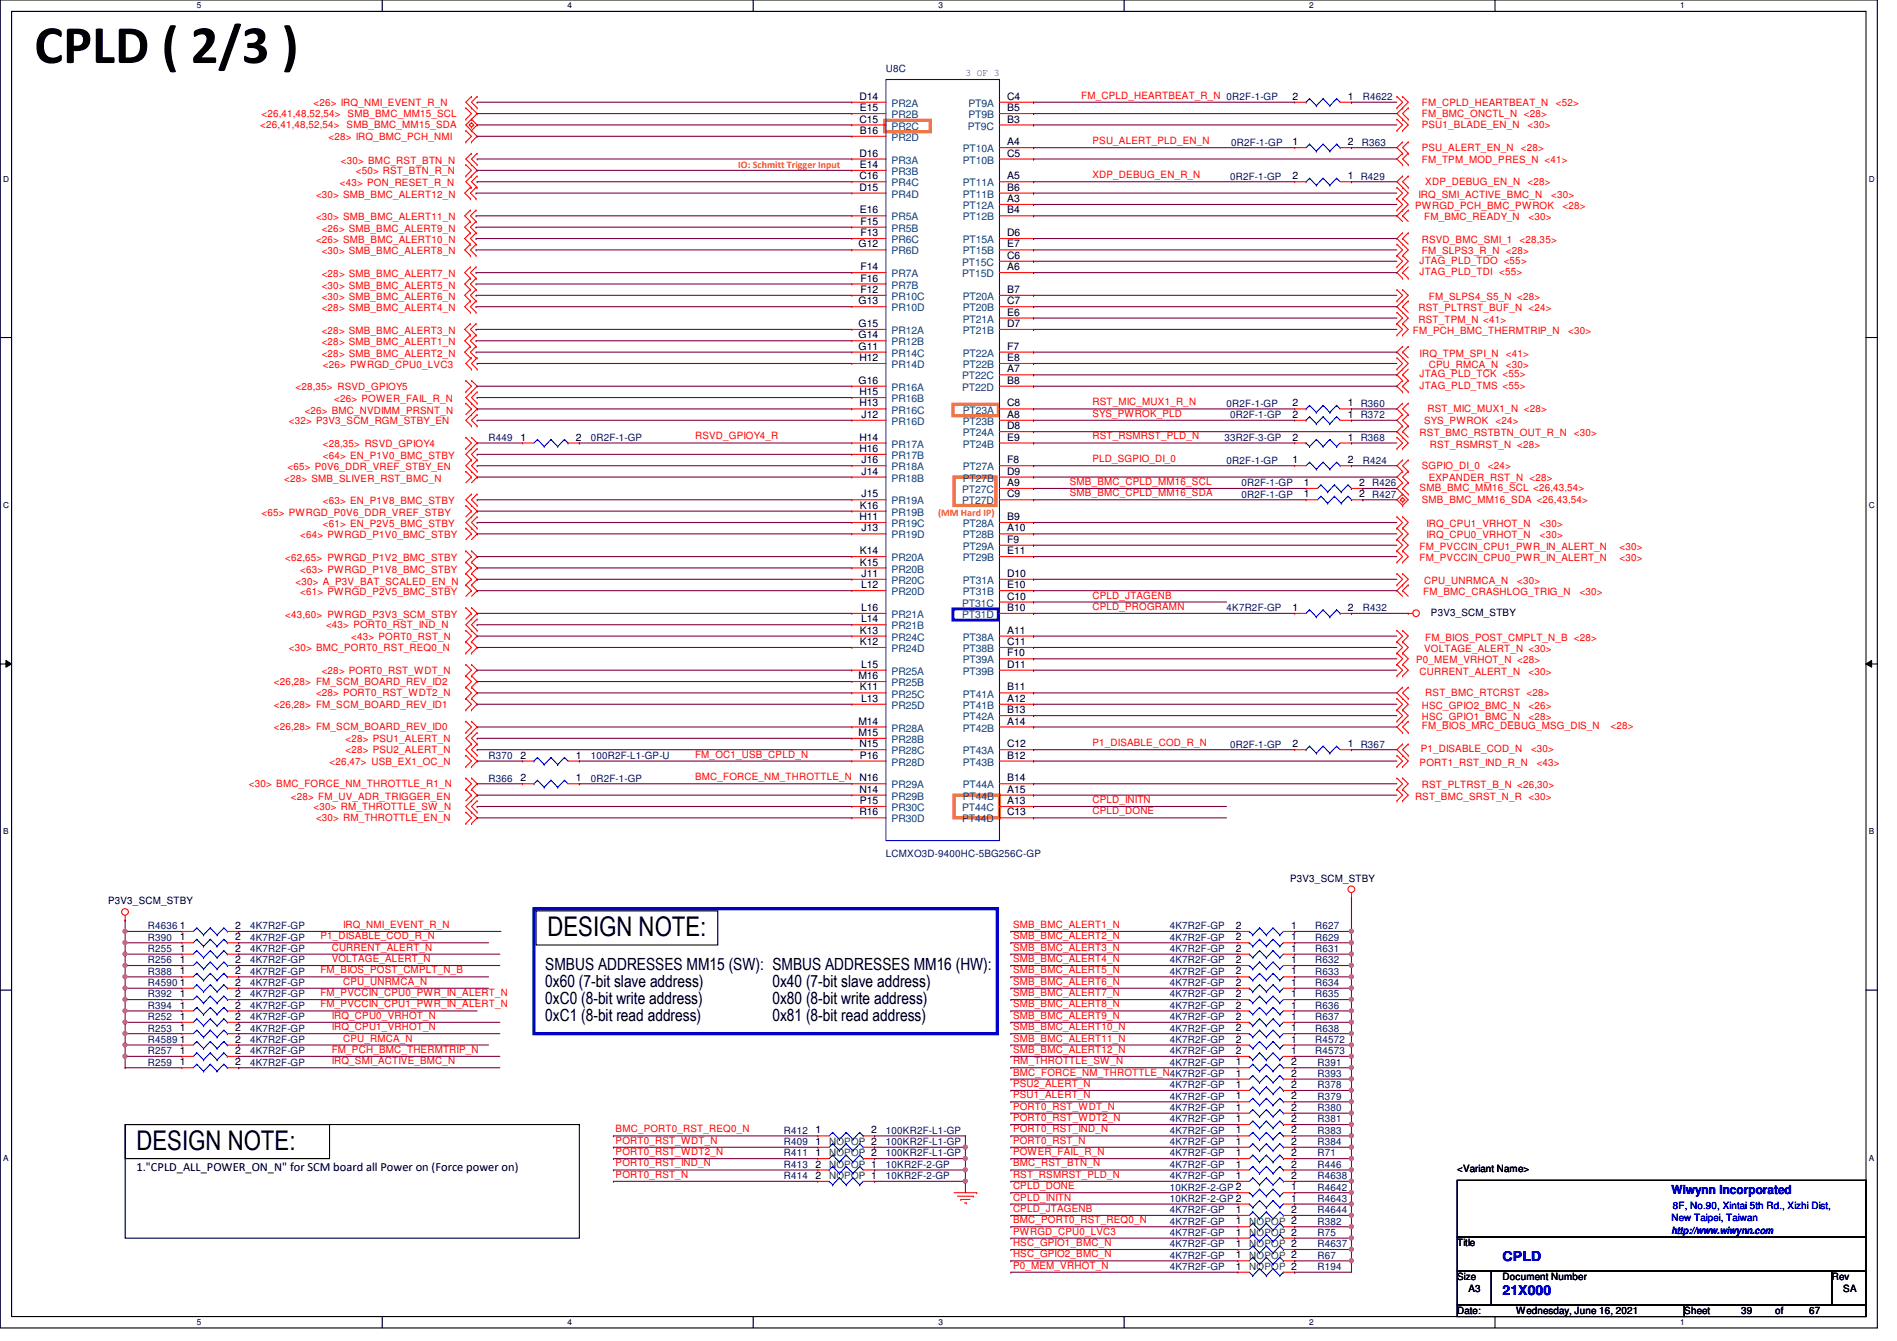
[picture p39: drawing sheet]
<svg xmlns="http://www.w3.org/2000/svg" width="297mm" height="210mm" viewBox="0 0 297 210" stroke-linecap="round" stroke-linejoin="round" font-family="sans-serif">
<defs><g id="words">
<text font-size="8.5" x="5.4" y="9.9">CPLD ( 2/3 )</text>
<g font-size="4.2">
<text x="85.7" y="146.5">DESIGN NOTE:</text>
<text x="21.4" y="180">DESIGN NOTE:</text>
</g>
<g font-size="2.6">
<text x="85.4" y="151.8">SMBUS ADDRESSES MM15 (SW): SMBUS ADDRESSES MM16 (HW):</text>
<text x="85.4" y="154.5">0x60 (7-bit slave address)</text>
<text x="120.9" y="154.5">0x40 (7-bit slave address)</text>
<text x="85.4" y="157.1">0xC0 (8-bit write address)</text>
<text x="85.4" y="159.8">0xC1 (8-bit read address)</text>
<text x="120.9" y="157.1">0x80 (8-bit write address)</text>
<text x="120.9" y="159.8">0x81 (8-bit read address)</text>
</g>
<g font-size="2.1" fill="#00f">
<text x="235.3" y="197.4">CPLD</text>
<text x="235.3" y="202.7">21X000</text>
</g>
<text font-size="1.9" x="21.4" y="183.2">1.&quot;CPLD_ALL_POWER_ON_N&quot; for SCM board all Power on (Force power on)</text>
<text font-size="1.9" fill="#00f" x="261.7" y="186.9">Wiwynn Incorporated</text>
<g font-size="1.6" fill="#000080">
<text x="138.7" y="11.2">U8C</text>
<text x="213.4" y="15.7">R4622</text>
<text x="192.8" y="22.8">0R2F-1-GP</text>
<text x="213.2" y="22.8">R363</text>
<text x="192.6" y="28.1">0R2F-1-GP</text>
<text x="192.1" y="63.7">0R2F-1-GP</text>
<text x="192.6" y="65.4">0R2F-1-GP</text>
<text x="76.5" y="69">R449</text>
<text x="92.5" y="69">0R2F-1-GP</text>
<text x="191.7" y="69">33R2F-3-GP</text>
<text x="192.1" y="72.6">0R2F-1-GP</text>
<text x="194.4" y="76.1">0R2F-1-GP</text>
<text x="194.4" y="77.9">0R2F-1-GP</text>
<text x="213.4" y="72.6">R424</text>
<text x="192.1" y="95.7">4K7R2F-GP</text>
<text x="213.4" y="95.7">R432</text>
<text x="76.5" y="118.8">R370</text>
<text x="92.5" y="118.8">100R2F-L1-GP-U</text>
<text x="192.6" y="117">0R2F-1-GP</text>
<text x="76.5" y="122.3">R366</text>
<text x="92.5" y="122.3">0R2F-1-GP</text>
<text x="138.7" y="134.1">LCMXO3D-9400HC-5BG256C-GP</text>
<text x="23.2" y="145.5">R4636</text>
<text x="23.2" y="147.2">R390</text>
<text x="23.2" y="149">R255</text>
<text x="39.2" y="147.2">4K7R2F-GP</text>
<text x="39.2" y="149">4K7R2F-GP</text>
<text x="39.2" y="145.5">4K7R2F-GP</text>
<text x="183.2" y="145.5">4K7R2F-GP</text>
<text x="183.2" y="147.2">4K7R2F-GP</text>
<text x="183.2" y="149">4K7R2F-GP</text>
<text x="205.9" y="145.5">R627</text>
<text x="205.9" y="147.2">R629</text>
<text x="205.9" y="149">R631</text>
<text x="23.2" y="152.6">R388</text>
<text x="23.2" y="154.3">R4590</text>
<text x="23.2" y="150.8">R256</text>
<text x="39.2" y="152.6">4K7R2F-GP</text>
<text x="39.2" y="150.8">4K7R2F-GP</text>
<text x="39.2" y="154.3">4K7R2F-GP</text>
<text x="183.2" y="150.8">4K7R2F-GP</text>
<text x="183.2" y="152.6">4K7R2F-GP</text>
<text x="183.2" y="154.3">4K7R2F-GP</text>
<text x="205.9" y="150.8">R632</text>
<text x="205.9" y="152.6">R633</text>
<text x="205.9" y="154.3">R634</text>
<text x="23.2" y="159.7">R252</text>
<text x="23.2" y="161.5">R253</text>
<text x="23.2" y="156.1">R392</text>
<text x="23.2" y="157.9">R394</text>
<text x="39.2" y="159.7">4K7R2F-GP</text>
<text x="39.2" y="161.5">4K7R2F-GP</text>
<text x="39.2" y="156.1">4K7R2F-GP</text>
<text x="39.2" y="157.9">4K7R2F-GP</text>
<text x="183.2" y="156.1">4K7R2F-GP</text>
<text x="183.2" y="157.9">4K7R2F-GP</text>
<text x="183.2" y="159.7">4K7R2F-GP</text>
<text x="183.2" y="161.5">4K7R2F-GP</text>
<text x="205.9" y="156.1">R635</text>
<text x="205.9" y="157.9">R636</text>
<text x="205.9" y="159.7">R637</text>
<text x="205.9" y="161.5">R638</text>
<text x="23.2" y="166.8">R259</text>
<text x="23.2" y="163.2">R4589</text>
<text x="23.2" y="165">R257</text>
<text x="39.2" y="166.8">4K7R2F-GP</text>
<text x="39.2" y="165">4K7R2F-GP</text>
<text x="39.2" y="163.2">4K7R2F-GP</text>
<text x="183.2" y="166.8">4K7R2F-GP</text>
<text x="183.2" y="163.2">4K7R2F-GP</text>
<text x="183.2" y="165">4K7R2F-GP</text>
<text x="205.9" y="163.2">R4572</text>
<text x="205.9" y="165">R4573</text>
<text x="206.3" y="166.8">R391</text>
<text x="183.2" y="170.3">4K7R2F-GP</text>
<text x="183.2" y="173.9">4K7R2F-GP</text>
<text x="183.2" y="172.1">4K7R2F-GP</text>
<text x="206.3" y="170.3">R378</text>
<text x="206.3" y="173.9">R380</text>
<text x="206.3" y="172.1">R379</text>
<text x="206.3" y="168.6">R393</text>
<text x="122.7" y="177.5">R412</text>
<text x="122.7" y="179.2">R409</text>
<text x="138.7" y="177.5">100KR2F-L1-GP</text>
<text x="138.7" y="179.2">100KR2F-L1-GP</text>
<text x="183.2" y="179.2">4K7R2F-GP</text>
<text x="183.2" y="177.5">4K7R2F-GP</text>
<text x="183.2" y="175.7">4K7R2F-GP</text>
<text x="206.3" y="179.2">R384</text>
<text x="206.3" y="177.5">R383</text>
<text x="206.3" y="175.7">R381</text>
<text x="122.7" y="184.6">R414</text>
<text x="122.7" y="182.8">R413</text>
<text x="122.7" y="181">R411</text>
<text x="138.7" y="184.6">10KR2F-2-GP</text>
<text x="138.7" y="182.8">10KR2F-2-GP</text>
<text x="138.7" y="181">100KR2F-L1-GP</text>
<text x="183.2" y="184.6">4K7R2F-GP</text>
<text x="183.2" y="181">4K7R2F-GP</text>
<text x="183.2" y="182.8">4K7R2F-GP</text>
<text x="206.3" y="184.6">R4638</text>
<text x="206.3" y="181">R71</text>
<text x="206.3" y="182.8">R446</text>
<text x="183.2" y="188.1">10KR2F-2-GP 2</text>
<text x="183.2" y="186.4">10KR2F-2-GP 2</text>
<text x="183.2" y="189.9">4K7R2F-GP</text>
<text x="183.2" y="191.7">4K7R2F-GP</text>
<text x="206.3" y="188.1">R4643</text>
<text x="206.3" y="186.4">R4642</text>
<text x="206.3" y="189.9">R4644</text>
<text x="206.3" y="191.7">R382</text>
<text x="183.2" y="195.2">4K7R2F-GP</text>
<text x="183.2" y="193.5">4K7R2F-GP</text>
<text x="183.2" y="197">4K7R2F-GP</text>
<text x="206.3" y="195.2">R4637</text>
<text x="206.3" y="193.5">R75</text>
<text x="206.3" y="197">R67</text>
<text x="183.2" y="198.8">4K7R2F-GP</text>
<text x="206.3" y="198.8">R194</text>
</g>
<g font-size="1.6" fill="#00f">
<text x="151.2" y="11.9">3 OF 3</text>
<text x="261.7" y="191.1">New Taipei, Taiwan</text>
<text x="262" y="189.2">8F, No.90, Xintai 5th Rd., Xizhi Dist,</text>
<text x="261.7" y="193.1">http://www.wiwynn.com</text>
</g>
<g font-size="1.6" fill="#f00">
<text x="49.1" y="16.6">&lt;26&gt; IRQ_NMI_EVENT_R_N</text>
<text x="169.3" y="15.5">FM_CPLD_HEARTBEAT_R_N 0R2F-1-GP</text>
<text x="222.6" y="16.6">FM_CPLD_HEARTBEAT_N</text>
<text x="243.6" y="16.6">&lt;52&gt;</text>
<text x="40.8" y="20.1">&lt;26,41,48,52,54&gt; SMB_BMC_MM15_SDA</text>
<text x="40.9" y="18.3">&lt;26,41,48,52,54&gt; SMB_BMC_MM15_SCL</text>
<text x="51.4" y="21.9">&lt;28&gt; IRQ_BMC_PCH_NMI</text>
<text x="171.1" y="22.6">PSU_ALERT_PLD_EN_N</text>
<text x="222.6" y="23.7">PSU_ALERT_EN_N</text>
<text x="222.6" y="18.3">FM_BMC_ONCTL_N &lt;28&gt;</text>
<text x="222.6" y="20.1">PSU1_BLADE_EN_N</text>
<text x="238.1" y="23.7">&lt;28&gt;</text>
<text x="239.2" y="20.1">&lt;30&gt;</text>
<text x="53.2" y="29.2">&lt;43&gt; PON_RESET_R_N</text>
<text x="53.4" y="25.6">&lt;30&gt; BMC_RST_BTN_N</text>
<text x="55.7" y="27.2">&lt;50&gt; RST_BTN_R_N</text>
<text x="171.1" y="27.9">XDP_DEBUG_EN_R_N</text>
<text x="222.6" y="25.4">FM_TPM_MOD_PRES_N &lt;41&gt;</text>
<text x="223.2" y="29">XDP_DEBUG_EN_N</text>
<text x="239.2" y="29">&lt;28&gt;</text>
<text x="49.5" y="30.9">&lt;30&gt; SMB_BMC_ALERT12_N</text>
<text x="49.5" y="34.5">&lt;30&gt; SMB_BMC_ALERT11_N</text>
<text x="221.6" y="32.7">PWRGD_PCH_BMC_PWROK</text>
<text x="222.1" y="30.9">IRQ_SMI_ACTIVE_BMC_N</text>
<text x="223" y="34.5">FM_BMC_READY_N</text>
<text x="239.3" y="34.5">&lt;30&gt;</text>
<text x="242.9" y="30.9">&lt;30&gt;</text>
<text x="244.7" y="32.7">&lt;28&gt;</text>
<text x="49.5" y="38.1">&lt;26&gt; SMB_BMC_ALERT10_N</text>
<text x="50.4" y="39.8">&lt;30&gt; SMB_BMC_ALERT8_N</text>
<text x="50.4" y="36.3">&lt;26&gt; SMB_BMC_ALERT9_N</text>
<text x="222.3" y="41.3">JTAG_PLD_TDO &lt;55&gt;</text>
<text x="222.6" y="39.8">FM_SLPS3_R_N &lt;28&gt;</text>
<text x="222.6" y="38.1">RSVD_BMC_SMI_1</text>
<text x="238" y="38.1">&lt;28,35&gt;</text>
<text x="50.4" y="43.4">&lt;28&gt; SMB_BMC_ALERT7_N</text>
<text x="50.4" y="46.9">&lt;30&gt; SMB_BMC_ALERT6_N</text>
<text x="50.4" y="45.2">&lt;30&gt; SMB_BMC_ALERT5_N</text>
<text x="222.3" y="43.1">JTAG_PLD_TDI &lt;55&gt;</text>
<text x="223.7" y="46.9">FM_SLPS4_S5_N &lt;28&gt;</text>
<text x="50.4" y="48.7">&lt;28&gt; SMB_BMC_ALERT4_N</text>
<text x="50.4" y="52.3">&lt;28&gt; SMB_BMC_ALERT3_N</text>
<text x="221.2" y="52.3">FM_PCH_BMC_THERMTRIP_N</text>
<text x="222.1" y="48.7">RST_PLTRST_BUF_N &lt;24&gt;</text>
<text x="222.1" y="50.5">RST_TPM_N &lt;41&gt;</text>
<text x="245.6" y="52.3">&lt;30&gt;</text>
<text x="50.4" y="55.8">&lt;28&gt; SMB_BMC_ALERT2_N</text>
<text x="50.4" y="54.1">&lt;28&gt; SMB_BMC_ALERT1_N</text>
<text x="50.5" y="57.6">&lt;26&gt; PWRGD_CPU0_LVC3</text>
<text x="222.3" y="55.8">IRQ_TPM_SPI_N</text>
<text x="222.3" y="59.1">JTAG_PLD_TCK &lt;55&gt;</text>
<text x="223.7" y="57.6">CPU_RMCA_N</text>
<text x="235.8" y="57.6">&lt;30&gt;</text>
<text x="235.8" y="55.8">&lt;41&gt;</text>
<text x="46.3" y="61">&lt;28,35&gt; RSVD_GPIOY5</text>
<text x="47.7" y="64.7">&lt;26&gt; BMC_NVDIMM_PRSNT_N</text>
<text x="52.3" y="62.9">&lt;26&gt; POWER_FAIL_R_N</text>
<text x="171.1" y="65.2">SYS_PWROK_PLD</text>
<text x="171.1" y="63.5">RST_MIC_MUX1_R_N</text>
<text x="222.3" y="60.8">JTAG_PLD_TMS &lt;55&gt;</text>
<text x="223.5" y="64.6">RST_MIC_MUX1_N &lt;28&gt;</text>
<text x="45.2" y="66.3">&lt;32&gt; P3V3_SCM_RGM_STBY_EN</text>
<text x="50.5" y="69.9">&lt;28,35&gt; RSVD_GPIOY4</text>
<text x="50.5" y="71.8">&lt;64&gt; EN_P1V0_BMC_STBY</text>
<text x="108.8" y="68.8">RSVD_GPIOY4_R</text>
<text x="171.1" y="68.8">RST_RSMRST_PLD_N</text>
<text x="222.3" y="68.3">RST_BMC_RSTBTN_OUT_R_N &lt;30&gt;</text>
<text x="223" y="66.3">SYS_PWROK</text>
<text x="223.9" y="70.1">RST_RSMRST_N &lt;28&gt;</text>
<text x="234.2" y="66.3">&lt;24&gt;</text>
<text x="44.5" y="75.4">&lt;28&gt; SMB_SLIVER_RST_BMC_N</text>
<text x="45" y="73.6">&lt;65&gt; P0V6_DDR_VREF_STBY_EN</text>
<text x="167.5" y="75.9">SMB_BMC_CPLD_MM16_SCL</text>
<text x="167.5" y="77.7">SMB_BMC_CPLD_MM16_SDA</text>
<text x="171.1" y="72.3">PLD_SGPIO_DI_0</text>
<text x="222.3" y="76.8">SMB_BMC_MM16_SCL &lt;26,43,54&gt;</text>
<text x="222.6" y="73.4">SGPIO_DI_0</text>
<text x="223.7" y="75.2">EXPANDER_RST_N &lt;28&gt;</text>
<text x="233" y="73.4">&lt;24&gt;</text>
<text x="40.9" y="80.7">&lt;65&gt; PWRGD_P0V6_DDR_VREF_STBY</text>
<text x="50.5" y="82.5">&lt;61&gt; EN_P2V5_BMC_STBY</text>
<text x="50.5" y="79">&lt;63&gt; EN_P1V8_BMC_STBY</text>
<text x="222.6" y="78.8">SMB_BMC_MM16_SDA &lt;26,43,54&gt;</text>
<text x="223.3" y="82.5">IRQ_CPU1_VRHOT_N</text>
<text x="241.1" y="82.5">&lt;30&gt;</text>
<text x="44.7" y="87.8">&lt;62,65&gt; PWRGD_P1V2_BMC_STBY</text>
<text x="47" y="89.6">&lt;63&gt; PWRGD_P1V8_BMC_STBY</text>
<text x="47" y="84.3">&lt;64&gt; PWRGD_P1V0_BMC_STBY</text>
<text x="222.3" y="87.8">FM_PVCCIN_CPU0_PWR_IN_ALERT_N</text>
<text x="222.3" y="86.1">FM_PVCCIN_CPU1_PWR_IN_ALERT_N</text>
<text x="223.3" y="84.3">IRQ_CPU0_VRHOT_N</text>
<text x="241.1" y="84.3">&lt;30&gt;</text>
<text x="253.6" y="87.8">&lt;30&gt;</text>
<text x="253.6" y="86.1">&lt;30&gt;</text>
<text x="46.3" y="91.6">&lt;30&gt; A_P3V_BAT_SCALED_EN_N</text>
<text x="47" y="93.2">&lt;61&gt; PWRGD_P2V5_BMC_STBY</text>
<text x="171.1" y="95.5">CPLD_PROGRAMN</text>
<text x="171.1" y="93.7">CPLD_JTAGENB</text>
<text x="222.8" y="93.2">FM_BMC_CRASHLOG_TRIG_N</text>
<text x="223" y="91.4">CPU_UNRMCA_N</text>
<text x="237.6" y="91.4">&lt;30&gt;</text>
<text x="247.4" y="93.2">&lt;30&gt;</text>
<text x="44.7" y="96.7">&lt;43,60&gt; PWRGD_P3V3_SCM_STBY</text>
<text x="45.2" y="101.9">&lt;30&gt; BMC_PORT0_RST_REQ0_N</text>
<text x="51.1" y="98.3">&lt;43&gt; PORT0_RST_IND_N</text>
<text x="55" y="100.1">&lt;43&gt; PORT0_RST_N</text>
<text x="223.2" y="100.3">FM_BIOS_POST_CMPLT_N_B &lt;28&gt;</text>
<text x="42.9" y="107.2">&lt;26,28&gt; FM_SCM_BOARD_REV_ID2</text>
<text x="50.4" y="105.5">&lt;28&gt; PORT0_RST_WDT_N</text>
<text x="221.7" y="103.8">P0_MEM_VRHOT_N &lt;28&gt;</text>
<text x="222.3" y="105.6">CURRENT_ALERT_N</text>
<text x="223" y="102.1">VOLTAGE_ALERT_N &lt;30&gt;</text>
<text x="239.3" y="105.6">&lt;30&gt;</text>
<text x="42.9" y="110.8">&lt;26,28&gt; FM_SCM_BOARD_REV_ID1</text>
<text x="49.5" y="109">&lt;28&gt; PORT0_RST_WDT2_N</text>
<text x="222.6" y="112.7">HSC_GPIO1_BMC_N</text>
<text x="222.6" y="111">HSC_GPIO2_BMC_N</text>
<text x="223.2" y="109">RST_BMC_RTCRST &lt;28&gt;</text>
<text x="239.3" y="112.7">&lt;28&gt;</text>
<text x="239.3" y="111">&lt;26&gt;</text>
<text x="42.9" y="114.3">&lt;26,28&gt; FM_SCM_BOARD_REV_ID0</text>
<text x="51.6" y="119.7">&lt;26,47&gt; USB_EX1_OC_N</text>
<text x="54.1" y="116.1">&lt;28&gt; PSU1_ALERT_N</text>
<text x="54.1" y="117.9">&lt;28&gt; PSU2_ALERT_N</text>
<text x="108.8" y="118.6">FM_OC1_USB_CPLD_N</text>
<text x="171.1" y="116.8">P1_DISABLE_COD_R_N</text>
<text x="222.3" y="119.8">PORT1_RST_IND_R_N</text>
<text x="222.5" y="117.7">P1_DISABLE_COD_N</text>
<text x="222.6" y="114.2">FM_BIOS_MRC_DEBUG_MSG_DIS_N</text>
<text x="239.7" y="117.7">&lt;30&gt;</text>
<text x="240.6" y="119.8">&lt;43&gt;</text>
<text x="252.2" y="114.2">&lt;28&gt;</text>
<text x="39" y="123.2">&lt;30&gt; BMC_FORCE_NM_THROTTLE_R1_N</text>
<text x="45.5" y="125.2">&lt;28&gt; FM_UV_ADR_TRIGGER_EN</text>
<text x="108.8" y="122.1">BMC_FORCE_NM_THROTTLE_N</text>
<text x="171.1" y="125.7">CPLD_INITN</text>
<text x="221.6" y="125.2">RST_BMC_SRST_N_R &lt;30&gt;</text>
<text x="222.6" y="123.4">RST_PLTRST_B_N &lt;26,30&gt;</text>
<text x="49.1" y="126.8">&lt;30&gt; RM_THROTTLE_SW_N</text>
<text x="49.5" y="128.6">&lt;30&gt; RM_THROTTLE_EN_N</text>
<text x="171.1" y="127.5">CPLD_DONE</text>
<text x="50.2" y="147">P1_DISABLE_COD_R_N</text>
<text x="51.9" y="148.8">CURRENT_ALERT_N</text>
<text x="53.7" y="145.2">IRQ_NMI_EVENT_R_N</text>
<text x="158.6" y="145.2">SMB_BMC_ALERT1_N</text>
<text x="158.6" y="147">SMB_BMC_ALERT2_N</text>
<text x="158.6" y="148.8">SMB_BMC_ALERT3_N</text>
<text x="50.2" y="152.4">FM_BIOS_POST_CMPLT_N_B</text>
<text x="50.2" y="155.9">FM_PVCCIN_CPU0_PWR_IN_ALERT_N</text>
<text x="51.9" y="150.6">VOLTAGE_ALERT_N</text>
<text x="53.7" y="154.1">CPU_UNRMCA_N</text>
<text x="158.6" y="150.6">SMB_BMC_ALERT4_N</text>
<text x="158.6" y="152.4">SMB_BMC_ALERT5_N</text>
<text x="158.6" y="154.1">SMB_BMC_ALERT6_N</text>
<text x="158.6" y="155.9">SMB_BMC_ALERT7_N</text>
<text x="50.2" y="157.7">FM_PVCCIN_CPU1_PWR_IN_ALERT_N</text>
<text x="51.9" y="159.5">IRQ_CPU0_VRHOT_N</text>
<text x="51.9" y="161.2">IRQ_CPU1_VRHOT_N</text>
<text x="158.6" y="157.7">SMB_BMC_ALERT8_N</text>
<text x="158.6" y="159.5">SMB_BMC_ALERT9_N</text>
<text x="158.6" y="161.2">SMB_BMC_ALERT10_N</text>
<text x="51.9" y="164.8">FM_PCH_BMC_THERMTRIP_N</text>
<text x="51.9" y="166.6">IRQ_SMI_ACTIVE_BMC_N</text>
<text x="53.7" y="163">CPU_RMCA_N</text>
<text x="158.6" y="163">SMB_BMC_ALERT11_N</text>
<text x="158.6" y="164.8">SMB_BMC_ALERT12_N</text>
<text x="158.6" y="166.6">RM_THROTTLE_SW_N</text>
<text x="158.6" y="168.4">BMC_FORCE_NM_THROTTLE_N4K7R2F-GP</text>
<text x="158.6" y="170.1">PSU2_ALERT_N</text>
<text x="158.6" y="171.9">PSU1_ALERT_N</text>
<text x="158.6" y="173.7">PORT0_RST_WDT_N</text>
<text x="96.4" y="179">PORT0_RST_WDT_N</text>
<text x="96.4" y="177.2">BMC_PORT0_RST_REQ0_N</text>
<text x="158.6" y="175.5">PORT0_RST_WDT2_N</text>
<text x="158.6" y="177.2">PORT0_RST_IND_N</text>
<text x="158.6" y="179">PORT0_RST_N</text>
<text x="96.4" y="180.8">PORT0_RST_WDT2_N</text>
<text x="96.4" y="182.6">PORT0_RST_IND_N</text>
<text x="96.4" y="184.4">PORT0_RST_N</text>
<text x="158.6" y="180.8">POWER_FAIL_R_N</text>
<text x="158.6" y="182.6">BMC_RST_BTN_N</text>
<text x="158.6" y="184.4">RST_RSMRST_PLD_N</text>
<text x="158.6" y="191.5">BMC_PORT0_RST_REQ0_N</text>
<text x="158.6" y="186.1">CPLD_DONE</text>
<text x="158.6" y="187.9">CPLD_INITN</text>
<text x="158.6" y="189.7">CPLD_JTAGENB</text>
<text x="158.6" y="193.3">PWRGD_CPU0_LVC3</text>
<text x="158.6" y="196.8">HSC_GPIO2_BMC_N</text>
<text x="158.6" y="195">HSC_GPIO1_BMC_N</text>
<text x="158.6" y="198.6">P0_MEM_VRHOT_N</text>
</g>
<g font-size="1.6">
<text x="134.6" y="15.6">D14</text>
<text x="134.7" y="17.4">E15</text>
<text x="157.7" y="15.6">C4</text>
<text x="157.7" y="17.4">B5</text>
<text x="202.4" y="15.6">2</text>
<text x="211.1" y="15.6">1</text>
<text x="134.6" y="19.2">C15</text>
<text x="134.7" y="21">B16</text>
<text x="157.7" y="22.7">A4</text>
<text x="157.7" y="19.2">B3</text>
<text x="202.4" y="22.7">1</text>
<text x="211.1" y="22.7">2</text>
<text x="134.6" y="24.5">D16</text>
<text x="134.6" y="28.1">C16</text>
<text x="134.6" y="29.8">D15</text>
<text x="134.7" y="26.3">E14</text>
<text x="157.7" y="24.5">C5</text>
<text x="157.7" y="28.1">A5</text>
<text x="157.7" y="29.8">B6</text>
<text x="202.4" y="28.1">2</text>
<text x="211.1" y="28.1">1 R429</text>
<text x="134.7" y="33.4">E16</text>
<text x="134.7" y="35.2">F15</text>
<text x="157.7" y="31.6">A3</text>
<text x="157.7" y="33.4">B4</text>
<text x="134.4" y="38.7">G12</text>
<text x="134.7" y="37">F13</text>
<text x="157.7" y="37">D6</text>
<text x="157.7" y="38.7">E7</text>
<text x="157.7" y="40.5">C6</text>
<text x="134.4" y="47.6">G13</text>
<text x="134.7" y="42.3">F14</text>
<text x="134.7" y="44.1">F16</text>
<text x="134.7" y="45.8">F12</text>
<text x="157.7" y="42.3">A6</text>
<text x="157.7" y="45.8">B7</text>
<text x="157.7" y="47.6">C7</text>
<text x="134.4" y="51.2">G15</text>
<text x="134.4" y="53">G14</text>
<text x="157.7" y="49.4">E6</text>
<text x="157.7" y="51.2">D7</text>
<text x="134.4" y="54.7">G11</text>
<text x="134.6" y="56.5">H12</text>
<text x="157.7" y="54.7">F7</text>
<text x="157.7" y="56.5">E8</text>
<text x="157.7" y="58.3">A7</text>
<text x="134.4" y="60.1">G16</text>
<text x="134.6" y="61.8">H15</text>
<text x="134.6" y="63.6">H13</text>
<text x="134.9" y="65.4">J12</text>
<text x="157.7" y="60.1">B8</text>
<text x="157.7" y="63.6">C8</text>
<text x="157.7" y="65.4">A8</text>
<text x="202.4" y="63.6">2</text>
<text x="202.4" y="65.4">2</text>
<text x="211.1" y="63.6">1 R360</text>
<text x="211.1" y="65.4">1 R372</text>
<text x="81.5" y="69">1</text>
<text x="90.2" y="69">2</text>
<text x="134.6" y="69">H14</text>
<text x="134.6" y="70.7">H16</text>
<text x="157.7" y="67.2">D8</text>
<text x="157.7" y="69">E9</text>
<text x="202.4" y="69">2</text>
<text x="211.1" y="69">1 R368</text>
<text x="134.9" y="72.5">J16</text>
<text x="134.9" y="74.3">J14</text>
<text x="134.9" y="77.9">J15</text>
<text x="157.7" y="72.5">F8</text>
<text x="157.7" y="74.3">D9</text>
<text x="157.7" y="76.1">A9</text>
<text x="157.7" y="77.9">C9</text>
<text x="202.4" y="72.5">1</text>
<text x="204.2" y="76.1">1</text>
<text x="204.2" y="77.9">1</text>
<text x="211.1" y="72.5">2</text>
<text x="212.8" y="76.1">2 R426</text>
<text x="212.8" y="77.9">2 R427</text>
<text x="134.6" y="81.4">H11</text>
<text x="134.7" y="79.6">K16</text>
<text x="134.9" y="83.2">J13</text>
<text x="157.7" y="81.4">B9</text>
<text x="157.7" y="83.2">A10</text>
<text x="134.7" y="86.7">K14</text>
<text x="134.7" y="88.5">K15</text>
<text x="157.7" y="85">F9</text>
<text x="157.7" y="86.7">E11</text>
<text x="134.8" y="92.1">L12</text>
<text x="134.8" y="95.6">L16</text>
<text x="134.9" y="90.3">J11</text>
<text x="157.7" y="90.3">D10</text>
<text x="157.7" y="92.1">E10</text>
<text x="157.7" y="93.9">C10</text>
<text x="157.7" y="95.6">B10</text>
<text x="202.4" y="95.6">1</text>
<text x="211.1" y="95.6">2</text>
<text x="134.7" y="99.2">K13</text>
<text x="134.7" y="101">K12</text>
<text x="134.8" y="97.4">L14</text>
<text x="157.7" y="99.2">A11</text>
<text x="157.7" y="101">C11</text>
<text x="224.1" y="96.4">P3V3_SCM_STBY</text>
<text x="134.4" y="106.3">M16</text>
<text x="134.8" y="104.5">L15</text>
<text x="157.7" y="102.7">F10</text>
<text x="157.7" y="104.5">D11</text>
<text x="134.4" y="113.4">M14</text>
<text x="134.7" y="108.1">K11</text>
<text x="134.8" y="109.9">L13</text>
<text x="157.7" y="108.1">B11</text>
<text x="157.7" y="109.9">A12</text>
<text x="157.7" y="111.6">B13</text>
<text x="157.7" y="113.4">A14</text>
<text x="81.5" y="118.7">2</text>
<text x="90.2" y="118.7">1</text>
<text x="134.4" y="115.2">M15</text>
<text x="134.6" y="117">N15</text>
<text x="134.7" y="118.7">P16</text>
<text x="157.7" y="117">C12</text>
<text x="157.7" y="118.7">B12</text>
<text x="202.4" y="117">2</text>
<text x="211.1" y="117">1 R367</text>
<text x="81.5" y="122.3">2</text>
<text x="90.2" y="122.3">1</text>
<text x="134.6" y="122.3">N16</text>
<text x="134.6" y="124.1">N14</text>
<text x="134.7" y="125.9">P15</text>
<text x="157.7" y="122.3">B14</text>
<text x="157.7" y="124.1">A15</text>
<text x="157.7" y="125.9">A13</text>
<text x="134.6" y="127.6">R16</text>
<text x="157.7" y="127.6">C13</text>
<text x="16.9" y="141.6">P3V3_SCM_STBY</text>
<text x="202" y="138">P3V3_SCM_STBY</text>
<text x="28.1" y="145.4">1</text>
<text x="28.1" y="147.2">1</text>
<text x="28.1" y="149">1</text>
<text x="36.8" y="145.4">2</text>
<text x="36.8" y="147.2">2</text>
<text x="36.8" y="149">2</text>
<text x="193.5" y="145.4">2</text>
<text x="193.5" y="147.2">2</text>
<text x="193.5" y="149">2</text>
<text x="202.2" y="145.4">1</text>
<text x="202.2" y="147.2">1</text>
<text x="202.2" y="149">1</text>
<text x="28.1" y="152.5">1</text>
<text x="28.1" y="154.3">1</text>
<text x="28.1" y="150.7">1</text>
<text x="36.8" y="152.5">2</text>
<text x="36.8" y="154.3">2</text>
<text x="36.8" y="150.7">2</text>
<text x="193.5" y="150.7">2</text>
<text x="193.5" y="152.5">2</text>
<text x="193.5" y="154.3">2</text>
<text x="202.2" y="150.7">1</text>
<text x="202.2" y="152.5">1</text>
<text x="202.2" y="154.3">1</text>
<text x="28.1" y="159.6">1</text>
<text x="28.1" y="161.4">1</text>
<text x="28.1" y="156.1">1</text>
<text x="28.1" y="157.9">1</text>
<text x="36.8" y="159.6">2</text>
<text x="36.8" y="161.4">2</text>
<text x="36.8" y="156.1">2</text>
<text x="36.8" y="157.9">2</text>
<text x="193.5" y="156.1">2</text>
<text x="193.5" y="157.9">2</text>
<text x="193.5" y="159.6">2</text>
<text x="193.5" y="161.4">2</text>
<text x="202.2" y="156.1">1</text>
<text x="202.2" y="157.9">1</text>
<text x="202.2" y="159.6">1</text>
<text x="202.2" y="161.4">1</text>
<text x="28.1" y="166.8">1</text>
<text x="28.1" y="163.2">1</text>
<text x="28.1" y="165">1</text>
<text x="36.8" y="166.8">2</text>
<text x="36.8" y="163.2">2</text>
<text x="36.8" y="165">2</text>
<text x="193.5" y="163.2">2</text>
<text x="193.5" y="165">2</text>
<text x="193.5" y="166.8">1</text>
<text x="202.2" y="163.2">1</text>
<text x="202.2" y="165">1</text>
<text x="202.2" y="166.8">2</text>
<text x="193.5" y="170.3">1</text>
<text x="193.5" y="173.9">1</text>
<text x="193.5" y="172.1">1</text>
<text x="193.5" y="168.5">1</text>
<text x="202.2" y="170.3">2</text>
<text x="202.2" y="173.9">2</text>
<text x="202.2" y="172.1">2</text>
<text x="202.2" y="168.5">2</text>
<text x="127.7" y="177.4">1</text>
<text x="127.7" y="179.2">1</text>
<text x="136.4" y="177.4">2</text>
<text x="193.5" y="179.2">1</text>
<text x="193.5" y="177.4">1</text>
<text x="193.5" y="175.6">1</text>
<text x="202.2" y="179.2">2</text>
<text x="202.2" y="177.4">2</text>
<text x="202.2" y="175.6">2</text>
<text x="127.7" y="184.5">2</text>
<text x="127.7" y="182.8">2</text>
<text x="127.7" y="181">1</text>
<text x="193.5" y="184.5">1</text>
<text x="193.5" y="181">1</text>
<text x="193.5" y="182.8">1</text>
<text x="202.2" y="184.5">2</text>
<text x="202.2" y="181">2</text>
<text x="202.2" y="182.8">2</text>
<text x="228.2" y="183.5">&lt;Variant Name&gt;</text>
<text x="193.5" y="189.9">1</text>
<text x="193.5" y="191.6">1</text>
<text x="202.2" y="188.1">1</text>
<text x="202.2" y="186.3">1</text>
<text x="202.2" y="189.9">2</text>
<text x="193.5" y="195.2">1</text>
<text x="193.5" y="193.4">1</text>
<text x="193.5" y="197">1</text>
<text x="228.2" y="195.1">Title</text>
<text x="193.5" y="198.8">1</text>
<text x="228.2" y="200.4">Size</text>
<text x="230" y="202.2">A3</text>
<text x="235.3" y="200.4">Document Number</text>
<text x="286.8" y="200.4">Rev</text>
<text x="288.6" y="202.2">SA</text>
<text x="228.2" y="205.7">Date:</text>
<text x="237.4" y="205.7">Wednesday, June 16, 2021</text>
<text x="263.7" y="205.7">Sheet</text>
<text x="272.6" y="205.7">39</text>
<text x="278" y="205.7">of</text>
<text x="283.3" y="205.7">67</text>
</g>
<g font-size="1.6" fill="#004080">
<text x="139.6" y="16.7">PR2A</text>
<text x="151.6" y="16.7">PT9A</text>
<text x="139.6" y="18.5">PR2B</text>
<text x="139.6" y="20.3">PR2C</text>
<text x="139.6" y="22.1">PR2D</text>
<text x="150.7" y="23.8">PT10A</text>
<text x="151.6" y="20.3">PT9C</text>
<text x="151.6" y="18.5">PT9B</text>
<text x="139.6" y="25.6">PR3A</text>
<text x="139.6" y="27.4">PR3B</text>
<text x="139.6" y="29.2">PR4C</text>
<text x="150.7" y="25.6">PT10B</text>
<text x="150.7" y="29.2">PT11A</text>
<text x="139.6" y="30.9">PR4D</text>
<text x="139.6" y="34.5">PR5A</text>
<text x="150.7" y="30.9">PT11B</text>
<text x="150.7" y="32.7">PT12A</text>
<text x="150.7" y="34.5">PT12B</text>
<text x="139.6" y="36.3">PR5B</text>
<text x="139.6" y="38.1">PR6C</text>
<text x="139.6" y="39.8">PR6D</text>
<text x="150.7" y="41.6">PT15C</text>
<text x="150.7" y="38.1">PT15A</text>
<text x="150.7" y="39.8">PT15B</text>
<text x="139.6" y="43.4">PR7A</text>
<text x="139.6" y="45.2">PR7B</text>
<text x="139.6" y="46.9">PR10C</text>
<text x="150.7" y="43.4">PT15D</text>
<text x="150.7" y="46.9">PT20A</text>
<text x="139.6" y="48.7">PR10D</text>
<text x="139.6" y="52.3">PR12A</text>
<text x="150.7" y="48.7">PT20B</text>
<text x="150.7" y="50.5">PT21A</text>
<text x="150.7" y="52.3">PT21B</text>
<text x="139.6" y="54.1">PR12B</text>
<text x="139.6" y="55.8">PR14C</text>
<text x="139.6" y="57.6">PR14D</text>
<text x="150.7" y="59.4">PT22C</text>
<text x="150.7" y="55.8">PT22A</text>
<text x="150.7" y="57.6">PT22B</text>
<text x="139.6" y="61.2">PR16A</text>
<text x="139.6" y="62.9">PR16B</text>
<text x="139.6" y="64.7">PR16C</text>
<text x="150.7" y="61.2">PT22D</text>
<text x="150.7" y="64.7">PT23A</text>
<text x="139.6" y="66.5">PR16D</text>
<text x="139.6" y="70.1">PR17A</text>
<text x="139.6" y="71.8">PR17B</text>
<text x="150.7" y="66.5">PT23B</text>
<text x="150.7" y="68.3">PT24A</text>
<text x="150.7" y="70.1">PT24B</text>
<text x="139.6" y="73.6">PR18A</text>
<text x="139.6" y="75.4">PR18B</text>
<text x="150.7" y="77.2">PT27C</text>
<text x="150.7" y="73.6">PT27A</text>
<text x="150.7" y="75.4">PT27B</text>
<text x="139.6" y="79">PR19A</text>
<text x="139.6" y="80.7">PR19B</text>
<text x="139.6" y="82.5">PR19C</text>
<text x="150.7" y="79">PT27D</text>
<text x="150.7" y="82.5">PT28A</text>
<text x="139.6" y="87.8">PR20A</text>
<text x="139.6" y="89.6">PR20B</text>
<text x="139.6" y="84.3">PR19D</text>
<text x="150.7" y="84.3">PT28B</text>
<text x="150.7" y="86.1">PT29A</text>
<text x="150.7" y="87.8">PT29B</text>
<text x="139.6" y="91.4">PR20C</text>
<text x="139.6" y="93.2">PR20D</text>
<text x="150.7" y="95">PT31C</text>
<text x="150.7" y="91.4">PT31A</text>
<text x="150.7" y="93.2">PT31B</text>
<text x="139.6" y="96.7">PR21A</text>
<text x="139.6" y="98.5">PR21B</text>
<text x="139.6" y="100.3">PR24C</text>
<text x="150.7" y="96.7">PT31D</text>
<text x="150.7" y="100.3">PT38A</text>
<text x="139.6" y="102.1">PR24D</text>
<text x="139.6" y="105.6">PR25A</text>
<text x="139.6" y="107.4">PR25B</text>
<text x="150.7" y="102.1">PT38B</text>
<text x="150.7" y="103.8">PT39A</text>
<text x="150.7" y="105.6">PT39B</text>
<text x="139.6" y="109.2">PR25C</text>
<text x="139.6" y="111">PR25D</text>
<text x="150.7" y="109.2">PT41A</text>
<text x="150.7" y="111">PT41B</text>
<text x="150.7" y="112.7">PT42A</text>
<text x="139.6" y="114.5">PR28A</text>
<text x="139.6" y="116.3">PR28B</text>
<text x="139.6" y="118.1">PR28C</text>
<text x="139.6" y="119.8">PR28D</text>
<text x="150.7" y="114.5">PT42B</text>
<text x="150.7" y="118.1">PT43A</text>
<text x="150.7" y="119.8">PT43B</text>
<text x="139.6" y="123.4">PR29A</text>
<text x="139.6" y="125.2">PR29B</text>
<text x="150.7" y="123.4">PT44A</text>
<text x="150.7" y="125.2">PT44B</text>
<text x="139.6" y="127">PR30C</text>
<text x="139.6" y="128.7">PR30D</text>
<text x="150.7" y="127">PT44C</text>
<text x="150.7" y="128.7">PT44D</text>
</g>
<g font-size="1.6" fill="#ff8000">
<text x="115.6" y="26.4">IO: Schmitt Trigger Input</text>
<text x="146.9" y="80.8">(MM Hard IP)</text>
</g>
<g font-size="1.6" fill="#008000">
<text x="129.8" y="179.2">NOPOP 2</text>
<text x="129.8" y="184.6">NOPOP 1</text>
<text x="129.8" y="182.8">NOPOP 1</text>
<text x="129.8" y="181">NOPOP 2</text>
<text x="195.6" y="191.7">NOPOP 2</text>
<text x="195.6" y="195.2">NOPOP 2</text>
<text x="195.6" y="193.5">NOPOP 2</text>
<text x="195.6" y="197">NOPOP 2</text>
<text x="195.6" y="198.8">NOPOP 2</text>
</g>
<g font-size="1.3">
<text x="30.8" y="1.3">5</text>
<text x="88.9" y="1.3">4</text>
<text x="146.9" y="1.3">3</text>
<text x="205" y="1.3">2</text>
<text x="263.1" y="1.3">1</text>
<text x=".5" y="28.4">D</text>
<text x="292.6" y="28.4">D</text>
<text x=".5" y="79.5">C</text>
<text x="292.6" y="79.5">C</text>
<text x=".5" y="130.6">B</text>
<text x="292.6" y="130.6">B</text>
<text x=".5" y="181.7">A</text>
<text x="292.6" y="181.7">A</text>
<text x="30.8" y="207.4">5</text>
<text x="88.9" y="207.4">4</text>
<text x="146.9" y="207.4">3</text>
<text x="205" y="207.4">2</text>
<text x="263.1" y="207.4">1</text>
</g>
</g></defs>
<path d="M0 0h294v207.9h-294zM1.8 1.8h290.4v204.3h-290.4z" fill="none" stroke="#000" stroke-width=".17"/>
<g fill="#fff">
<path d="M30.8 .2h.7v1.4h-.7z"/>
<path d="M30.8 206.2h.7v1.4h-.7z"/>
</g>
<path d="M59.9 0v1.8M59.9 206.1v1.8" fill="none" stroke="#000" stroke-width=".17"/>
<g fill="#fff">
<path d="M88.9 .2h.6v1.4h-.6z"/>
<path d="M88.9 206.2h.6v1.4h-.6z"/>
</g>
<path d="M117.9 0v1.8M117.9 206.1v1.8" fill="none" stroke="#000" stroke-width=".17"/>
<g fill="#fff">
<path d="M146.9 .2h.7v1.4h-.7z"/>
<path d="M146.9 206.2h.7v1.4h-.7z"/>
</g>
<path d="M176 0v1.8M176 206.1v1.8" fill="none" stroke="#000" stroke-width=".17"/>
<g fill="#fff">
<path d="M205 .2h.7v1.4h-.7z"/>
<path d="M205 206.2h.7v1.4h-.7z"/>
</g>
<path d="M234.1 0v1.8M234.1 206.1v1.8" fill="none" stroke="#000" stroke-width=".17"/>
<g fill="#fff">
<path d="M263.1 .2h.7v1.4h-.7z"/>
<path d="M263.1 206.2h.7v1.4h-.7z"/>
<path d="M.5 27.3h.9v1.4h-.9z"/>
<path d="M292.6 27.3h.9v1.4h-.9z"/>
<path d="M.5 78.4h.9v1.4h-.9z"/>
<path d="M292.6 78.4h.9v1.4h-.9z"/>
</g>
<path d="M0 52.8h1.8M292.2 52.8h1.8" fill="none" stroke="#000" stroke-width=".17"/>
<g fill="#fff">
<path d="M.5 129.5h.8v1.4h-.8z"/>
<path d="M292.6 129.5h.9v1.4h-.9z"/>
</g>
<path d="M0 103.9h1.8M292.2 103.9h1.8" fill="none" stroke="#000" stroke-width=".17"/>
<path d="M.9 103.4l.9 .5-.9 .5zM292.2 103.9l.9-.5v1z" fill="#000"/>
<path d="M.9 103.4l.9 .5-.9 .5zM292.2 103.9l.9-.5v1z" fill="none" stroke="#000" stroke-width=".16"/>
<g fill="#fff">
<path d="M.5 180.5h.8v1.4h-.8z"/>
<path d="M292.6 180.5h.9v1.4h-.9z"/>
</g>
<path d="M0 155h1.8M83.9 142.6h28.5v5.3h-28.5zM292.2 155h1.8M19.6 176h32v5.4h-32zM19.6 176h71.1v17.8h-71.1zM228.2 184.7h64v8.9h-64zM228.2 193.6h64v5.4h-64zM228.2 199h5.3v5.3h-5.3zM233.5 199h53.3v5.3h-53.3zM286.8 199h5.4v5.3h-5.4zM228.2 204.3h35.5v1.8h-35.5zM263.7 204.3h28.5v1.8h-28.5z" fill="none" stroke="#000" stroke-width=".17"/>
<path d="M138.6 18.8h7.1v1.8h-7.1zM149.2 63.3h7.1v1.8h-7.1zM149.4 74.7h6.6v4.4h-6.6zM149.4 124.5h7.1v3.5h-7.1z" fill="none" stroke="#ff8000" stroke-width=".51"/>
<path d="M149.2 95.3h7.1v1.8h-7.1z" fill="none" stroke="#8000ff" stroke-width=".51"/>
<path d="M83.6 142.2h72.6v19.6h-72.6z" fill="none" stroke="#00f" stroke-width=".51"/>
<g fill="none" stroke="#f00" stroke-width=".17">
<path d="M72.9 18.7h.1M72.9 16.9h.1M72.9 16.9l.9 .9-.9 .9M73.5 19.6h.1M73.5 19.6l.3 .3M73.8 16.9h.1M73.8 15.1h.1M73.8 18.7h.1M73.8 19.2h.1M73.8 19.9h.1M73.8 15.1l-.9 .9 1.8 1.8-1.8 1.8 1.8 1.7-.9 .9M73.8 18.7l.9 .9-.9 .8"/>
<path d="M73.8 19.2l.4 .4M73.8 19.2l-.3 .4M74.2 19.6h.1M74.2 19.6l-.4 .3M74.7 15.1h.1M74.7 16.9h.1M74.7 15.1l-.9 .9 .9 .9M133.4 16h.1M133.4 17.8h.1M133.4 19.6h.1M133.4 16h5.3M133.4 17.8h5.3"/>
<path d="M133.4 19.6h5.3M156.5 16h5.3M156.5 17.8h5.3M156.5 19.6h5.3M161.8 16h.1M161.8 17.8h.1M161.8 19.6h.1M202.7 16h.1M202.7 16h1.8M209.8 16h1.8M211.6 16h.1M218.7 18.7h.1"/>
<path d="M218.7 15.1h.1M218.7 16.9h.1M218.7 18.7l.9 .9-.9 .8M218.7 15.1l.9 .9-.9 .9M219.6 16.9h.1M219.6 18.7h.1M219.6 15.1h.1M219.6 15.1l.9 .9-1.8 1.8 1.8 1.8-.9 .8M220.5 18.7h.1M220.5 16.9h.1M220.5 16.9l-.9 .9 .9 .9M72.9 27.6h.1"/>
<path d="M72.9 25.8h.1M72.9 22.2h.1M72.9 20.4h.1M72.9 25.8l.9 .9-.9 .9M72.9 20.4l.9 .9-.9 .9M73.7 38.2h.1M73.7 29.3h.1M73.7 31.1h.1M73.7 32.9h.1M73.7 34.7h.1M73.7 36.4h.1M73.7 38.2l-.9 .9 .9 .9"/>
<path d="M73.7 29.3l-.9 .9 .9 .9M73.7 32.9l-.9 .9 .9 .9M73.7 36.4l-.9 .9 .9 .9M73.7 34.7l-.9 .9 .9 .8M73.8 27.6h.1M73.8 29.3h.1M73.8 25.8h.1M73.8 24h.1M73.8 20.4h.1M73.8 22.2h.1M73.8 24l-.9 .9 1.8 1.8-1.8 1.7 .9 .9M74.5 38.2h.1"/>
<path d="M74.5 29.3h.1M74.5 31.1h.1M74.5 32.9h.1M74.5 34.7h.1M74.5 36.4h.1M74.5 38.2l-.8 .9 .8 .9M74.5 29.3l-.8 .9 .8 .9M74.5 32.9l-.8 .9 .8 .9M74.5 36.4l-.8 .9 .8 .9M74.5 34.7l-.8 .9 .8 .8M74.7 27.6h.1M74.7 29.3h.1"/>
<path d="M74.7 24h.1M74.7 25.8h.1M74.7 27.6l-.9 .8 .9 .9M74.7 24l-.9 .9 .9 .9M133.4 21.3h.1M133.4 24.9h.1M133.4 26.7h.1M133.4 28.4h.1M133.4 30.2h.1M133.4 33.8h.1M133.4 35.6h.1M133.4 37.3h.1"/>
<path d="M133.4 39.1h.1M133.4 28.4h5.3M133.4 21.3h5.3M133.4 24.9h5.3M133.4 26.7h5.3M133.4 30.2h5.3M133.4 33.8h5.3M133.4 35.6h5.3M133.4 37.3h5.3M133.4 39.1h5.3M156.5 28.4h5.3M156.5 24.9h5.3"/>
<path d="M156.5 30.2h5.3M156.5 33.8h5.3M156.5 37.3h5.3M156.5 39.1h5.3M156.5 23.1h5.3M156.5 32h5.3M161.8 23.1h.1M161.8 24.9h.1M161.8 28.4h.1M161.8 30.2h.1M161.8 32h.1M161.8 33.8h.1"/>
<path d="M161.8 37.3h.1M161.8 39.1h.1M202.7 28.4h.1M202.7 23.1h.1M202.7 28.4h1.8M202.7 23.1h1.8M209.8 28.4h1.8M209.8 23.1h1.8M211.6 28.4h.1M211.6 23.1h.1M218.7 38.2h.1M218.7 33.8h.1"/>
<path d="M218.7 31.1h.1M218.7 32.9h.1M218.7 29.3h.1M218.7 20.4h.1M218.7 37.3h.1M218.7 37.3l1.8 1.8-.9 .9M218.7 38.2l.9 .9-.9 .9M218.7 33.8l.9 .9M218.7 31.1l.9 .9-.9 .9M218.7 29.3l.9 .9-.9 .9M219.6 38.2h.1M219.6 33.8h.1"/>
<path d="M219.6 32.9h.1M219.6 31.1h.1M219.6 29.3h.1M219.6 27.6h.1M219.6 24h.1M219.6 25.8h.1M219.6 22.2h.1M219.6 20.4h.1M219.6 37.3h.1M219.6 36.4h.1M219.6 33.8l.9 .9M219.6 31.1l.9 .9-1.8 1.8"/>
<path d="M219.6 27.6l-.9 .8 1.8 1.8-.9 .9M219.6 24l-.9 .9 .9 .9M219.6 22.2l-.9 .9 .9 .9M219.6 37.3l.9 .9M219.6 36.4l-.9 .9M220.5 32.9h.1M220.5 29.3h.1M220.5 27.6h.1M220.5 25.8h.1M220.5 24h.1M220.5 22.2h.1M220.5 36.4h.1"/>
<path d="M220.5 32.9l-.9 .9M220.5 27.6l-.9 .8 .9 .9M220.5 24l-.9 .9 .9 .9M220.5 22.2l-.9 .9 .9 .9M220.5 36.4l-.9 .9M72.9 59.6h.1M72.9 59.6l.9 .9-.9 .8M73.7 40h.1M73.7 41.8h.1M73.7 43.6h.1M73.7 45.3h.1M73.7 47.1h.1"/>
<path d="M73.7 48.9h.1M73.7 54.2h.1M73.7 56h.1M73.7 50.7h.1M73.7 52.5h.1M73.7 41.8l-.9 .9 .9 .9M73.7 45.3l-.9 .9 .9 .9M73.7 43.6l-.9 .8 .9 .9M73.7 47.1l-.9 .9 .9 .9M73.7 54.2l-.9 .9 .9 .9M73.7 50.7l-.9 .9 .9 .9M73.7 52.5l-.9 .8 .9 .9"/>
<path d="M73.8 59.6h.1M73.8 56h.1M73.8 57.8h.1M73.8 59.6l.9 .9-1.8 1.7 1.8 1.8M73.8 56l-.9 .9 .9 .9M74.5 40h.1M74.5 41.8h.1M74.5 43.6h.1M74.5 45.3h.1M74.5 47.1h.1M74.5 48.9h.1M74.5 54.2h.1"/>
<path d="M74.5 56h.1M74.5 50.7h.1M74.5 52.5h.1M74.5 41.8l-.8 .9 .8 .9M74.5 45.3l-.8 .9 .8 .9M74.5 43.6l-.8 .8 .8 .9M74.5 47.1l-.8 .9 .8 .9M74.5 54.2l-.8 .9 .8 .9M74.5 50.7l-.8 .9 .8 .9M74.5 52.5l-.8 .8 .8 .9M74.7 56h.1M74.7 57.8h.1"/>
<path d="M74.7 56l-.9 .9 .9 .9M133.4 42.7h.1M133.4 44.4h.1M133.4 46.2h.1M133.4 48h.1M133.4 51.6h.1M133.4 53.3h.1M133.4 55.1h.1M133.4 56.9h.1M133.4 42.7h5.3M133.4 44.4h5.3M133.4 46.2h5.3"/>
<path d="M133.4 48h5.3M133.4 51.6h5.3M133.4 53.3h5.3M133.4 55.1h5.3M133.4 56.9h5.3M156.5 42.7h5.3M156.5 46.2h5.3M156.5 48h5.3M156.5 51.6h5.3M156.5 55.1h5.3M156.5 56.9h5.3M156.5 40.9h5.3"/>
<path d="M156.5 49.8h5.3M156.5 58.7h5.3M161.8 40.9h.1M161.8 42.7h.1M161.8 46.2h.1M161.8 48h.1M161.8 49.8h.1M161.8 51.6h.1M161.8 55.1h.1M161.8 56.9h.1M161.8 58.7h.1M218.7 56h.1"/>
<path d="M218.7 57.8h.1M218.7 55.1h.1M218.7 58.7h.1M218.7 50.7h.1M218.7 52.5h.1M218.7 48h.1M218.7 48.9h.1M218.7 45.3h.1M218.7 47.1h.1M218.7 40h.1M218.7 42.7h.1M218.7 41.8h.1"/>
<path d="M218.7 55.1l1.8 1.8-1.8 1.8M218.7 56l.9 .9-.9 .9M218.7 58.7l.9 .9M218.7 50.7l.9 .9-.9 .9M218.7 48l1.8 1.8-.9 .9M218.7 48.9l.9 .9-.9 .9M218.7 45.3l.9 .9-.9 .9M218.7 42.7l.9 .9M218.7 40l.9 .9-.9 .9M219.6 56h.1M219.6 57.8h.1M219.6 55.1h.1"/>
<path d="M219.6 54.2h.1M219.6 58.7h.1M219.6 59.6h.1M219.6 50.7h.1M219.6 52.5h.1M219.6 48h.1M219.6 47.1h.1M219.6 48.9h.1M219.6 45.3h.1M219.6 40h.1M219.6 42.7h.1M219.6 43.6h.1"/>
<path d="M219.6 41.8h.1M219.6 59.6l-.9 .9M219.6 55.1l.9 .9M219.6 54.2l-.9 .9M219.6 58.7l.9 .9M219.6 50.7l.9 .9-.9 .9M219.6 48l.9 .9M219.6 45.3l.9 .9-1.8 1.8M219.6 42.7l.9 .9M219.6 40l.9 .9-1.8 1.8M220.5 54.2h.1M220.5 59.6h.1"/>
<path d="M220.5 47.1h.1M220.5 43.6h.1M220.5 59.6l-.9 .9M220.5 54.2l-.9 .9M220.5 57.8l-.9 .9M220.5 47.1l-.9 .9M220.5 41.8l-.9 .9M72.9 79.1h.1M72.9 70.2h.1M72.9 68.5h.1M72.9 63.1h.1M72.9 61.3h.1"/>
<path d="M72.9 73.8h.1M72.9 79.1l.9 .9M72.9 68.5l.9 .8-.9 .9M72.9 63.1l.9 .9M72.9 73.8l.9 .9M73.8 79.1h.1M73.8 77.3h.1M73.8 72h.1M73.8 73.8h.1M73.8 70.2h.1M73.8 66.7h.1M73.8 64.9h.1"/>
<path d="M73.8 68.5h.1M73.8 64h.1M73.8 63.1h.1M73.8 61.3h.1M73.8 74.7h.1M73.8 79.1l.9 .9M73.8 77.3l-.9 .9 .9 .9M73.8 72l-.9 .9 1.8 1.8M73.8 68.5l.9 .8-1.8 1.8 .9 .9M73.8 64l-.9 .9M73.8 74.7l-.9 .9M74.7 77.3h.1"/>
<path d="M74.7 79.1h.1M74.7 72h.1M74.7 73.8h.1M74.7 70.2h.1M74.7 64.9h.1M74.7 66.7h.1M74.7 64h.1M74.7 61.3h.1M74.7 63.1h.1M74.7 74.7h.1M74.7 77.3l-.9 .9 .9 .9M74.7 72l-.9 .9 .9 .9"/>
<path d="M74.7 70.2l-.9 .9 .9 .9M74.7 64.9l-.9 .9 .9 .9M74.7 64l-1.8 1.8 .9 .9M74.7 61.3l-.9 .9 .9 .9M74.7 74.7l-.9 .9M81.8 69.3h.1M81.8 69.3h1.8M88.9 69.3h1.8M90.7 69.3h.1M133.4 60.5h.1M133.4 62.2h.1M133.4 64h.1"/>
<path d="M133.4 65.8h.1M133.4 69.3h.1M133.4 71.1h.1M133.4 72.9h.1M133.4 74.7h.1M133.4 78.2h.1M133.4 72.9h5.3M133.4 64h5.3M133.4 60.5h5.3M133.4 62.2h5.3M133.4 65.8h5.3M133.4 69.3h5.3"/>
<path d="M133.4 71.1h5.3M133.4 74.7h5.3M133.4 78.2h5.3M156.5 72.9h5.3M156.5 64h5.3M156.5 76.5h5.3M156.5 60.5h5.3M156.5 65.8h5.3M156.5 69.3h5.3M156.5 74.7h5.3M156.5 78.2h5.3M156.5 67.6h5.3"/>
<path d="M161.8 60.5h.1M161.8 64h.1M161.8 65.8h.1M161.8 67.6h.1M161.8 69.3h.1M161.8 72.9h.1M161.8 74.7h.1M161.8 76.5h.1M161.8 78.2h.1M202.7 72.9h.1M202.7 64h.1M202.7 65.8h.1"/>
<path d="M202.7 69.3h.1M202.7 72.9h1.8M202.7 64h1.8M202.7 65.8h1.8M202.7 69.3h1.8M204.5 76.5h.1M204.5 78.2h.1M204.5 76.5h1.8M204.5 78.2h1.8M209.8 72.9h1.8M209.8 64h1.8M209.8 65.8h1.8"/>
<path d="M209.8 69.3h1.8M211.6 72.9h.1M211.6 64h.1M211.6 65.8h.1M211.6 69.3h.1M211.6 76.5h1.8M211.6 78.2h1.8M213.4 76.5h.1M213.4 78.2h.1M218.7 68.5h.1M218.7 70.2h.1M218.7 67.6h.1"/>
<path d="M218.7 60.5h.1M218.7 76.5h.1M218.7 67.6l1.8 1.7-.9 .9M218.7 68.5l.9 .8-.9 .9M218.7 60.5l.9 .8M218.7 76.5l1.8 1.7-.9 .9M219.3 78.2h.1M219.3 78.2l.3 .4M219.6 72h.1M219.6 73.8h.1M219.6 68.5h.1M219.6 70.2h.1"/>
<path d="M219.6 67.6h.1M219.6 66.7h.1M219.6 64.9h.1M219.6 63.1h.1M219.6 60.5h.1M219.6 61.3h.1M219.6 76.5h.1M219.6 77.3h.1M219.6 79.1h.1M219.6 78.6h.1M219.6 77.9h.1M219.6 75.6h.1"/>
<path d="M219.6 72l-.9 .9 .9 .9M219.6 67.6l.9 .9M219.6 66.7l-.9 .9M219.6 64.9l-.9 .9 .9 .9M219.6 63.1l-.9 .9 .9 .9M219.6 60.5l.9 .8M219.6 76.5l.9 .8M219.6 75.6l-.9 .9M219.6 77.3l-.9 .9 .9 .9M219.6 77.9l.4 .3M219.6 77.9l-.3 .3M219.6 73.8l-.9 .9 .9 .9"/>
<path d="M220 78.2h.1M220 78.2l-.4 .4M220.5 73.8h.1M220.5 72h.1M220.5 66.7h.1M220.5 64.9h.1M220.5 63.1h.1M220.5 61.3h.1M220.5 77.3h.1M220.5 75.6h.1M220.5 72l-.9 .9 .9 .9M220.5 66.7l-.9 .9"/>
<path d="M220.5 64.9l-.9 .9 .9 .9M220.5 63.1l-.9 .9 .9 .9M220.5 75.6l-.9 .9M220.5 73.8l-.9 .9 .9 .9M72.9 98.7h.1M72.9 95.1h.1M72.9 91.6h.1M72.9 88h.1M72.9 86.2h.1M72.9 82.7h.1M72.9 89.8h.1M72.9 98.7l.9 .9-.9 .9"/>
<path d="M72.9 95.1l.9 .9M72.9 91.6l.9 .9M72.9 88l.9 .9M72.9 86.2l.9 .9M72.9 82.7l.9 .9M72.9 89.8l.9 .9M73.8 98.7h.1M73.8 96.9h.1M73.8 96h.1M73.8 95.1h.1M73.8 92.5h.1M73.8 91.6h.1"/>
<path d="M73.8 88.9h.1M73.8 88h.1M73.8 87.1h.1M73.8 86.2h.1M73.8 83.6h.1M73.8 82.7h.1M73.8 80h.1M73.8 80.9h.1M73.8 90.7h.1M73.8 89.8h.1M73.8 96l-.9 .9M73.8 95.1l.9 .9"/>
<path d="M73.8 92.5l-.9 .8M73.8 91.6l.9 .9M73.8 88.9l-.9 .9M73.8 88l.9 .9M73.8 87.1l-.9 .9M73.8 86.2l.9 .9M73.8 83.6l-.9 .9M73.8 80l-.9 .9M73.8 90.7l-.9 .9M73.8 89.8l.9 .9M74.7 96.9h.1M74.7 98.7h.1"/>
<path d="M74.7 96h.1M74.7 92.5h.1M74.7 88.9h.1M74.7 87.1h.1M74.7 83.6h.1M74.7 80h.1M74.7 80.9h.1M74.7 82.7h.1M74.7 90.7h.1M74.7 96.9l-.9 .9 .9 .9M74.7 96l-1.8 1.8 1.8 1.8-.9 .9M74.7 92.5l-.9 .8"/>
<path d="M74.7 88.9l-.9 .9M74.7 87.1l-.9 .9M74.7 80l-1.8 1.8 1.8 1.8M74.7 83.6l-.9 .9M74.7 80.9l-.9 .9 .9 .9M74.7 90.7l-.9 .9M133.4 87.1h.1M133.4 88.9h.1M133.4 90.7h.1M133.4 92.5h.1M133.4 96h.1M133.4 97.8h.1"/>
<path d="M133.4 99.6h.1M133.4 80h.1M133.4 81.8h.1M133.4 83.6h.1M133.4 96h5.3M133.4 87.1h5.3M133.4 88.9h5.3M133.4 90.7h5.3M133.4 92.5h5.3M133.4 97.8h5.3M133.4 99.6h5.3M133.4 80h5.3"/>
<path d="M133.4 81.8h5.3M133.4 83.6h5.3M156.5 96h5.3M156.5 87.1h5.3M156.5 90.7h5.3M156.5 92.5h5.3M156.5 99.6h5.3M156.5 81.8h5.3M156.5 83.6h5.3M156.5 85.3h5.3M156.5 94.2h5.3M161.8 81.8h.1"/>
<path d="M161.8 83.6h.1M161.8 85.3h.1M161.8 87.1h.1M161.8 90.7h.1M161.8 92.5h.1M161.8 94.2h.1M161.8 96h.1M161.8 99.6h.1M202.7 96h.1M202.7 96h1.8M209.8 96h1.8M211.6 96h.1"/>
<path d="M218.7 98.7h.1M218.7 92.5h.1M218.7 89.8h.1M218.7 91.6h.1M218.7 86.2h.1M218.7 88h.1M218.7 84.5h.1M218.7 82.7h.1M218.7 80.9h.1M218.7 98.7l.9 .9-.9 .9M218.7 92.5l.9 .8M218.7 89.8l.9 .9-.9 .9"/>
<path d="M218.7 86.2l.9 .9-.9 .9M218.7 84.5l.9 .8-.9 .9M218.7 82.7l.9 .9-.9 .9M218.7 80.9l.9 .9-.9 .9M219.6 98.7h.1M219.6 92.5h.1M219.6 91.6h.1M219.6 89.8h.1M219.6 86.2h.1M219.6 88h.1M219.6 84.5h.1M219.6 82.7h.1"/>
<path d="M219.6 80.9h.1M219.6 98.7l.9 .9-.9 .9M219.6 92.5l.9 .8M219.6 89.8l.9 .9-1.8 1.8M219.6 86.2l.9 .9-.9 .9M219.6 84.5l.9 .8-.9 .9M219.6 82.7l.9 .9-.9 .9M219.6 80.9l.9 .9-.9 .9M220.5 96h.1M220.5 91.6h.1M220.5 96h.7M220.5 91.6l-.9 .9"/>
<path d="M72.9 118.2h.1M72.9 114.7h.1M72.9 112.9h.1M72.9 111.1h.1M72.9 109.3h.1M72.9 107.6h.1M72.9 105.8h.1M72.9 104h.1M72.9 102.2h.1M72.9 100.5h.1M72.9 118.2l.9 .9-.9 .9M72.9 112.9l.9 .9-.9 .9"/>
<path d="M72.9 109.3l.9 .9-.9 .9M72.9 105.8l.9 .9-.9 .9M72.9 107.6l.9 .9-.9 .8M72.9 104l.9 .9-.9 .9M72.9 100.5l.9 .8-.9 .9M73.8 118.2h.1M73.8 116.5h.1M73.8 114.7h.1M73.8 112.9h.1M73.8 109.3h.1M73.8 111.1h.1M73.8 105.8h.1"/>
<path d="M73.8 107.6h.1M73.8 104h.1M73.8 100.5h.1M73.8 102.2h.1M73.8 116.5l-.9 .8 1.8 1.8-.9 .9M73.8 112.9l.9 .9-1.8 1.8 .9 .9M73.8 109.3l.9 .9-.9 .9M73.8 105.8l.9 .9-.9 .9M73.8 107.6l.9 .9-.9 .8M73.8 104l.9 .9-.9 .9M73.8 100.5l.9 .8-.9 .9M74.7 114.7h.1"/>
<path d="M74.7 116.5h.1M74.7 118.2h.1M74.7 114.7l-.9 .9 .9 .9M74.7 116.5l-.9 .8 .9 .9M81.8 119.1h.1M81.8 119.1h1.8M88.9 119.1h1.8M90.7 119.1h.1M133.4 101.3h.1M133.4 104.9h.1M133.4 106.7h.1M133.4 108.5h.1"/>
<path d="M133.4 110.2h.1M133.4 113.8h.1M133.4 115.6h.1M133.4 117.3h.1M133.4 119.1h.1M133.4 119.1h5.3M133.4 117.3h5.3M133.4 101.3h5.3M133.4 104.9h5.3M133.4 106.7h5.3M133.4 108.5h5.3M133.4 110.2h5.3"/>
<path d="M133.4 113.8h5.3M133.4 115.6h5.3M156.5 119.1h5.3M156.5 117.3h5.3M156.5 101.3h5.3M156.5 104.9h5.3M156.5 108.5h5.3M156.5 110.2h5.3M156.5 113.8h5.3M156.5 103.1h5.3M156.5 112h5.3M161.8 101.3h.1"/>
<path d="M161.8 103.1h.1M161.8 104.9h.1M161.8 108.5h.1M161.8 110.2h.1M161.8 112h.1M161.8 113.8h.1M161.8 117.3h.1M161.8 119.1h.1M202.7 117.3h.1M202.7 117.3h1.8M209.8 117.3h1.8M211.6 117.3h.1"/>
<path d="M218.7 118.2h.1M218.7 111.1h.1M218.7 112.9h.1M218.7 109.3h.1M218.7 104h.1M218.7 105.8h.1M218.7 100.5h.1M218.7 102.2h.1M218.7 118.2l.9 .9-.9 .9M218.7 111.1l.9 .9-.9 .9M218.7 109.3l.9 .9-.9 .9M218.7 104l.9 .9-.9 .9"/>
<path d="M218.7 100.5l.9 .8-.9 .9M218.7 102.2l.9 .9-.9 .9M219.6 118.2h.1M219.6 116.5h.1M219.6 114.7h.1M219.6 112.9h.1M219.6 111.1h.1M219.6 109.3h.1M219.6 107.6h.1M219.6 104h.1M219.6 105.8h.1M219.6 100.5h.1"/>
<path d="M219.6 102.2h.1M219.6 116.5l-.9 .8 1.8 1.8-.9 .9M219.6 111.1l.9 .9-1.8 1.8 .9 .9M219.6 107.6l-.9 .9 1.8 1.7-.9 .9M219.6 104l.9 .9-.9 .9M219.6 100.5l.9 .8-.9 .9M219.6 102.2l.9 .9-.9 .9M220.5 116.5h.1M220.5 118.2h.1M220.5 112.9h.1M220.5 114.7h.1M220.5 107.6h.1"/>
<path d="M220.5 109.3h.1M220.5 116.5l-.9 .8 .9 .9M220.5 112.9l-.9 .9 .9 .9M220.5 107.6l-.9 .9 .9 .8M72.9 128.9h.1M72.9 127.1h.1M72.9 123.6h.1M72.9 121.8h.1M72.9 120h.1M72.9 127.1l.9 .9-.9 .9M72.9 121.8l.9 .9-.9 .9M72.9 123.6l.9 .9"/>
<path d="M73.8 127.1h.1M73.8 128.9h.1M73.8 125.3h.1M73.8 121.8h.1M73.8 123.6h.1M73.8 120h.1M73.8 124.5h.1M73.8 121.8l.9 .9-.9 .9M73.8 124.5l-.9 .8M73.8 123.6l.9 .9M74.7 125.3h.1M74.7 127.1h.1"/>
<path d="M74.7 124.5h.1M74.7 124.5l-1.8 1.7 1.8 1.8-.9 .9M74.7 125.3l-.9 .9 .9 .9M81.8 122.7h.1M81.8 122.7h1.8M88.9 122.7h1.8M90.7 122.7h.1M133.4 122.7h.1M133.4 124.5h.1M133.4 126.2h.1M133.4 128h.1M133.4 122.7h5.3"/>
<path d="M133.4 124.5h5.3M133.4 126.2h5.3M133.4 128h5.3M156.5 122.7h5.3M156.5 124.5h5.3M156.5 126.2h5.3M156.5 128h5.3M161.8 122.7h.1M161.8 124.5h.1M161.8 126.2h.1M161.8 128h.1M211.6 139.7v.8"/>
<path d="M218.7 123.6h.1M218.7 125.3h.1M218.7 121.8h.1M218.7 120h.1M218.7 123.6l.9 .9-.9 .8M218.7 121.8l.9 .9-.9 .9M219.6 123.6h.1M219.6 125.3h.1M219.6 121.8h.1M219.6 120h.1M219.6 123.6l.9 .9-.9 .8M219.6 121.8l.9 .9-.9 .9"/>
<path d="M19.6 144h.1M19.6 143.3v.7M28.5 152.9h.1M28.5 154.7h.1M28.5 151.1h.1M28.5 145.8h.1M28.5 147.6h.1M28.5 156.5h.1M28.5 158.2h.1M28.5 149.4h.1M28.5 151.1h1.8M28.5 152.9h1.8"/>
<path d="M28.5 154.7h1.8M28.5 156.5h1.8M28.5 145.8h1.8M28.5 158.2h1.8M28.5 147.6h1.8M28.5 149.4h1.8M35.6 151.1h1.8M35.6 152.9h1.8M35.6 154.7h1.8M35.6 156.5h1.8M35.6 145.8h1.8M35.6 158.2h1.8"/>
<path d="M35.6 147.6h1.8M35.6 149.4h1.8M37.4 152.9h.1M37.4 154.7h.1M37.4 151.1h.1M37.4 145.8h.1M37.4 147.6h.1M37.4 156.5h.1M37.4 158.2h.1M37.4 149.4h.1M193.8 151.1h.1M193.8 152.9h.1"/>
<path d="M193.8 154.7h.1M193.8 156.5h.1M193.8 145.8h.1M193.8 158.2h.1M193.8 147.6h.1M193.8 149.4h.1M193.8 151.1h1.8M193.8 152.9h1.8M193.8 154.7h1.8M193.8 156.5h1.8M193.8 145.8h1.8M193.8 158.2h1.8"/>
<path d="M193.8 147.6h1.8M193.8 149.4h1.8M201 151.1h1.7M201 152.9h1.7M201 154.7h1.7M201 156.5h1.7M201 145.8h1.7M201 158.2h1.7M201 147.6h1.7M201 149.4h1.7M202.7 151.1h.1M202.7 152.9h.1"/>
<path d="M202.7 154.7h.1M202.7 156.5h.1M202.7 145.8h.1M202.7 158.2h.1M202.7 147.6h.1M202.7 149.4h.1M211.6 140.5h.1M28.5 167.1h.1M28.5 163.6h.1M28.5 165.4h.1M28.5 160h.1M28.5 161.8h.1"/>
<path d="M28.5 167.1h1.8M28.5 163.6h1.8M28.5 165.4h1.8M28.5 160h1.8M28.5 161.8h1.8M35.6 167.1h1.8M35.6 163.6h1.8M35.6 165.4h1.8M35.6 160h1.8M35.6 161.8h1.8M37.4 167.1h.1M37.4 163.6h.1"/>
<path d="M37.4 165.4h.1M37.4 160h.1M37.4 161.8h.1M128.1 177.8h.1M128.1 179.6h.1M128.1 179.6h1.7M128.1 177.8h1.7M135.2 179.6h1.7M135.2 177.8h1.7M136.9 177.8h.1M136.9 179.6h.1M193.8 179.6h.1"/>
<path d="M193.8 163.6h.1M193.8 177.8h.1M193.8 165.4h.1M193.8 167.1h.1M193.8 170.7h.1M193.8 174.2h.1M193.8 172.5h.1M193.8 176h.1M193.8 160h.1M193.8 168.9h.1M193.8 161.8h.1M193.8 179.6h1.8"/>
<path d="M193.8 167.1h1.8M193.8 163.6h1.8M193.8 177.8h1.8M193.8 165.4h1.8M193.8 160h1.8M193.8 170.7h1.8M193.8 161.8h1.8M193.8 174.2h1.8M193.8 172.5h1.8M193.8 176h1.8M193.8 168.9h1.8M201 179.6h1.7"/>
<path d="M201 167.1h1.7M201 163.6h1.7M201 177.8h1.7M201 165.4h1.7M201 160h1.7M201 170.7h1.7M201 161.8h1.7M201 174.2h1.7M201 172.5h1.7M201 176h1.7M201 168.9h1.7M202.7 179.6h.1"/>
<path d="M202.7 163.6h.1M202.7 177.8h.1M202.7 165.4h.1M202.7 167.1h.1M202.7 170.7h.1M202.7 174.2h.1M202.7 172.5h.1M202.7 176h.1M202.7 160h.1M202.7 168.9h.1M202.7 161.8h.1M128.1 184.9h.1"/>
<path d="M128.1 183.1h.1M128.1 181.4h.1M128.1 184.9h1.7M128.1 183.1h1.7M128.1 181.4h1.7M135.2 184.9h1.7M135.2 183.1h1.7M135.2 181.4h1.7M136.9 184.9h.1M136.9 183.1h.1M136.9 181.4h.1M149.4 186.7h3.5"/>
<path d="M149.9 187.2h2.5M150.4 187.7h.1M150.4 187.7h1.5M151 188.3h.3M151.3 188.3h.1M152.4 187.2h.1M152.9 186.7h.1M193.8 195.6h.1M193.8 184.9h.1M193.8 188.5h.1M193.8 199.1h.1M193.8 186.7h.1"/>
<path d="M193.8 190.2h.1M193.8 192h.1M193.8 193.8h.1M193.8 197.4h.1M193.8 181.4h.1M193.8 183.1h.1M193.8 186.7h1.8M193.8 195.6h1.8M193.8 184.9h1.8M193.8 188.5h1.8M193.8 199.1h1.8M193.8 190.2h1.8"/>
<path d="M193.8 192h1.8M193.8 193.8h1.8M193.8 183.1h1.8M193.8 181.4h1.8M193.8 197.4h1.8M201 186.7h1.7M201 195.6h1.7M201 184.9h1.7M201 188.5h1.7M201 199.1h1.7M201 190.2h1.7M201 192h1.7"/>
<path d="M201 193.8h1.7M201 183.1h1.7M201 181.4h1.7M201 197.4h1.7M202.7 195.6h.1M202.7 184.9h.1M202.7 188.5h.1M202.7 199.1h.1M202.7 186.7h.1M202.7 190.2h.1M202.7 192h.1M202.7 193.8h.1"/>
<path d="M202.7 197.4h.1M202.7 181.4h.1M202.7 183.1h.1"/>
<circle cx="221.7" cy="96" r=".52"/>
<circle cx="211.6" cy="139.2" r=".52"/>
<circle cx="19.6" cy="142.7" r=".52"/>
</g>
<g fill="none" stroke="#00f" stroke-width=".17">
<path d="M138.7 12.4h17.8v119.2h-17.8zM204.5 16h.1M205.1 15.5h.1M205.1 15.5l1 1.1M205.1 15.5l-.6 .5M206.1 16.6h.1M207.2 15.5h.1M207.2 15.5l1 1.1M207.2 15.5l-1.1 1.1M208.2 16.6h.1M209.3 15.5h.1M209.3 15.5l.5 .5"/>
<path d="M209.3 15.5l-1.1 1.1M204.5 28.4h.1M205.1 27.9h.1M205.1 22.6h.1M205.1 27.9l1 1.1M205.1 27.9l-.6 .5M205.1 22.6l-.6 .5M205.1 22.6l1 1.1M206.1 29h.1M206.1 23.7h.1M207.2 27.9h.1M207.2 22.6h.1"/>
<path d="M207.2 27.9l1 1.1M207.2 27.9l-1.1 1.1M207.2 22.6l-1.1 1.1M207.2 22.6l1 1.1M208.2 29h.1M208.2 23.7h.1M209.3 27.9h.1M209.3 22.6h.1M209.3 27.9l.5 .5M209.3 27.9l-1.1 1.1M209.3 22.6l-1.1 1.1M209.3 22.6l.5 .5"/>
<path d="M209.8 23.1h.1M84.2 68.8h.1M84.2 68.8l1 1.1M84.2 68.8l-.6 .5M85.2 69.9h.1M86.3 68.8h.1M86.3 68.8l1 1.1M86.3 68.8l-1.1 1.1M87.3 69.9h.1M88.4 68.8h.1M88.4 68.8l-1.1 1.1M88.4 68.8l.5 .5"/>
<path d="M88.9 69.3h.1M204.5 64h.1M204.5 65.8h.1M204.5 69.3h.1M204.5 69.3l.6 .6M205.1 72.3h.1M205.1 63.5h.1M205.1 65.2h.1M205.1 69.9h.1M205.1 72.3l-.6 .6M205.1 72.3l1 1.1M205.1 63.5l1 1.1"/>
<path d="M205.1 63.5l-.6 .5M205.1 65.2l1 1.1M205.1 65.2l-.6 .6M206.1 73.4h.1M206.1 64.6h.1M206.1 66.3h.1M206.1 68.8h.1M206.1 68.8l1.1 1.1M206.1 68.8l-1 1.1M206.8 75.9h.1M206.8 77.7h.1M206.8 75.9l-.5 .6"/>
<path d="M206.8 75.9l1.1 1.1M206.8 77.7l-.5 .5M206.8 77.7l1.1 1.1M207.2 72.3h.1M207.2 63.5h.1M207.2 65.2h.1M207.2 69.9h.1M207.2 72.3l-1.1 1.1M207.2 72.3l1 1.1M207.2 63.5l1 1.1M207.2 63.5l-1.1 1.1M207.2 65.2l1 1.1"/>
<path d="M207.2 65.2l-1.1 1.1M207.9 77h.1M207.9 78.8h.1M208.2 73.4h.1M208.2 64.6h.1M208.2 66.3h.1M208.2 68.8h.1M208.2 68.8l1.1 1.1M208.2 68.8l-1 1.1M209 75.9h.1M209 77.7h.1M209 75.9l-1.1 1.1"/>
<path d="M209 75.9l1 1.1M209 77.7l-1.1 1.1M209 77.7l1 1.1M209.3 72.3h.1M209.3 63.5h.1M209.3 65.2h.1M209.3 69.9h.1M209.3 72.3l-1.1 1.1M209.3 72.3l.5 .6M209.3 63.5l.5 .5M209.3 63.5l-1.1 1.1M209.3 65.2l.5 .6"/>
<path d="M209.3 65.2l-1.1 1.1M209.8 72.9h.1M209.8 69.3l-.5 .6M210 77h.1M210 78.8h.1M211.1 75.9h.1M211.1 77.7h.1M211.1 75.9l-1.1 1.1M211.1 75.9l.5 .6M211.1 77.7l-1.1 1.1M211.1 77.7l.5 .5M211.6 76.5h.1"/>
<path d="M211.6 78.2h.1M205.1 95.5h.1M205.1 95.5l-.6 .5M205.1 95.5l1 1.1M206.1 96.6h.1M207.2 95.5h.1M207.2 95.5l-1.1 1.1M207.2 95.5l1 1.1M208.2 96.6h.1M209.3 95.5h.1M209.3 95.5l-1.1 1.1M209.3 95.5l.5 .5"/>
<path d="M209.8 96h.1M83.6 119.1h.1M84.2 118.6h.1M84.2 118.6l1 1.1M84.2 118.6l-.6 .5M85.2 119.7h.1M86.3 118.6h.1M86.3 118.6l1 1.1M86.3 118.6l-1.1 1.1M87.3 119.7h.1M88.4 118.6h.1M88.4 118.6l.5 .5"/>
<path d="M88.4 118.6l-1.1 1.1M204.5 117.3h.1M205.1 116.8h.1M205.1 116.8l1 1.1M205.1 116.8l-.6 .5M206.1 117.9h.1M207.2 116.8h.1M207.2 116.8l1 1.1M207.2 116.8l-1.1 1.1M208.2 117.9h.1M209.3 116.8h.1M209.3 116.8l.5 .5"/>
<path d="M209.3 116.8l-1.1 1.1M83.6 122.7h.1M84.2 122.1h.1M84.2 122.1l1 1.1M84.2 122.1l-.6 .6M85.2 123.2h.1M86.3 122.1h.1M86.3 122.1l1 1.1M86.3 122.1l-1.1 1.1M87.3 123.2h.1M88.4 122.1h.1M88.4 122.1l.5 .6"/>
<path d="M88.4 122.1l-1.1 1.1M30.8 152.4h.1M30.8 154.1h.1M30.8 159.5h.1M30.8 150.6h.1M30.8 145.2h.1M30.8 147h.1M30.8 155.9h.1M30.8 157.7h.1M30.8 148.8h.1M30.8 152.4l-.5 .5M30.8 152.4l1.1 1.1"/>
<path d="M30.8 154.1l-.5 .6M30.8 154.1l1.1 1.1M30.8 159.5l-.5 .5M30.8 159.5l1.1 1.1M30.8 150.6l-.5 .5M30.8 150.6l1.1 1.1M30.8 145.2l-.5 .6M30.8 145.2l1.1 1.1M30.8 147l-.5 .6M30.8 147l1.1 1.1M30.8 155.9l-.5 .6M30.8 155.9l1.1 1.1"/>
<path d="M30.8 157.7l-.5 .5M30.8 157.7l1.1 1.1M30.8 148.8l-.5 .6M30.8 148.8l1.1 1.1M31.9 153.5h.1M31.9 155.2h.1M31.9 151.7h.1M31.9 146.3h.1M31.9 148.1h.1M31.9 157h.1M31.9 158.8h.1M31.9 149.9h.1"/>
<path d="M32.9 152.4h.1M32.9 154.1h.1M32.9 159.5h.1M32.9 150.6h.1M32.9 145.2h.1M32.9 147h.1M32.9 155.9h.1M32.9 157.7h.1M32.9 148.8h.1M32.9 152.4l-1 1.1M32.9 152.4l1.1 1.1M32.9 154.1l-1 1.1"/>
<path d="M32.9 154.1l1.1 1.1M32.9 159.5l-1 1.1M32.9 159.5l1.1 1.1M32.9 150.6l-1 1.1M32.9 150.6l1.1 1.1M32.9 145.2l-1 1.1M32.9 145.2l1.1 1.1M32.9 147l-1 1.1M32.9 147l1.1 1.1M32.9 155.9l-1 1.1M32.9 155.9l1.1 1.1M32.9 157.7l-1 1.1"/>
<path d="M32.9 157.7l1.1 1.1M32.9 148.8l-1 1.1M32.9 148.8l1.1 1.1M34 153.5h.1M34 155.2h.1M34 151.7h.1M34 146.3h.1M34 148.1h.1M34 157h.1M34 158.8h.1M34 149.9h.1M35 152.4h.1"/>
<path d="M35 154.1h.1M35 159.5h.1M35 150.6h.1M35 145.2h.1M35 147h.1M35 155.9h.1M35 157.7h.1M35 148.8h.1M35 152.4l-1 1.1M35 152.4l.6 .5M35 154.1l-1 1.1M35 154.1l.6 .6"/>
<path d="M35 159.5l-1 1.1M35 159.5l.6 .5M35 150.6l-1 1.1M35 150.6l.6 .5M35 145.2l-1 1.1M35 145.2l.6 .6M35 147l-1 1.1M35 147l.6 .6M35 155.9l-1 1.1M35 155.9l.6 .6M35 157.7l-1 1.1M35 157.7l.6 .5"/>
<path d="M35 148.8l-1 1.1M35 148.8l.6 .6M35.6 152.9h.1M35.6 154.7h.1M35.6 151.1h.1M35.6 145.8h.1M35.6 147.6h.1M35.6 156.5h.1M35.6 158.2h.1M35.6 149.4h.1M195.6 151.1h.1M195.6 152.9h.1"/>
<path d="M195.6 154.7h.1M195.6 156.5h.1M195.6 145.8h.1M195.6 158.2h.1M195.6 147.6h.1M195.6 149.4h.1M195.6 151.1l.6 .6M195.6 152.9l.6 .6M195.6 154.7l.6 .5M195.6 156.5l.6 .5M195.6 145.8l.6 .5M195.6 158.2l.6 .6"/>
<path d="M195.6 147.6l.6 .5M195.6 149.4l.6 .5M196.2 151.7h.1M196.2 153.5h.1M196.2 155.2h.1M196.2 157h.1M196.2 146.3h.1M196.2 158.8h.1M196.2 148.1h.1M196.2 149.9h.1M197.2 150.6h.1M197.2 152.4h.1"/>
<path d="M197.2 154.1h.1M197.2 155.9h.1M197.2 145.2h.1M197.2 157.7h.1M197.2 147h.1M197.2 159.5h.1M197.2 148.8h.1M197.2 150.6l1.1 1.1M197.2 150.6l-1 1.1M197.2 152.4l1.1 1.1M197.2 152.4l-1 1.1M197.2 154.1l1.1 1.1"/>
<path d="M197.2 154.1l-1 1.1M197.2 155.9l1.1 1.1M197.2 155.9l-1 1.1M197.2 145.2l1.1 1.1M197.2 145.2l-1 1.1M197.2 157.7l1.1 1.1M197.2 157.7l-1 1.1M197.2 147l1.1 1.1M197.2 147l-1 1.1M197.2 159.5l1.1 1.1M197.2 159.5l-1 1.1M197.2 148.8l1.1 1.1"/>
<path d="M197.2 148.8l-1 1.1M198.3 151.7h.1M198.3 153.5h.1M198.3 155.2h.1M198.3 157h.1M198.3 146.3h.1M198.3 158.8h.1M198.3 148.1h.1M198.3 149.9h.1M199.3 150.6h.1M199.3 152.4h.1M199.3 154.1h.1"/>
<path d="M199.3 155.9h.1M199.3 145.2h.1M199.3 157.7h.1M199.3 147h.1M199.3 159.5h.1M199.3 148.8h.1M199.3 150.6l1.1 1.1M199.3 150.6l-1 1.1M199.3 152.4l1.1 1.1M199.3 152.4l-1 1.1M199.3 154.1l1.1 1.1M199.3 154.1l-1 1.1"/>
<path d="M199.3 155.9l1.1 1.1M199.3 155.9l-1 1.1M199.3 145.2l1.1 1.1M199.3 145.2l-1 1.1M199.3 157.7l1.1 1.1M199.3 157.7l-1 1.1M199.3 147l1.1 1.1M199.3 147l-1 1.1M199.3 159.5l1.1 1.1M199.3 159.5l-1 1.1M199.3 148.8l1.1 1.1M199.3 148.8l-1 1.1"/>
<path d="M200.4 151.7h.1M200.4 153.5h.1M200.4 155.2h.1M200.4 157h.1M200.4 146.3h.1M200.4 158.8h.1M200.4 148.1h.1M200.4 149.9h.1M201 151.1l-.6 .6M201 152.9l-.6 .6M201 154.7l-.6 .5M201 156.5l-.6 .5"/>
<path d="M201 145.8l-.6 .5M201 158.2l-.6 .6M201 147.6l-.6 .5M201 149.4l-.6 .5M30.8 166.6h.1M30.8 163h.1M30.8 164.8h.1M30.8 161.2h.1M30.8 166.6l-.5 .5M30.8 166.6l1.1 1.1M30.8 163l-.5 .6M30.8 163l1.1 1.1"/>
<path d="M30.8 164.8l-.5 .6M30.8 164.8l1.1 1.1M30.8 161.2l-.5 .6M30.8 161.2l1.1 1.1M31.9 167.7h.1M31.9 164.1h.1M31.9 165.9h.1M31.9 160.6h.1M31.9 162.3h.1M32.9 166.6h.1M32.9 163h.1M32.9 164.8h.1"/>
<path d="M32.9 161.2h.1M32.9 166.6l-1 1.1M32.9 166.6l1.1 1.1M32.9 163l-1 1.1M32.9 163l1.1 1.1M32.9 164.8l-1 1.1M32.9 164.8l1.1 1.1M32.9 161.2l-1 1.1M32.9 161.2l1.1 1.1M34 167.7h.1M34 164.1h.1M34 165.9h.1"/>
<path d="M34 160.6h.1M34 162.3h.1M35 166.6h.1M35 163h.1M35 164.8h.1M35 161.2h.1M35 166.6l-1 1.1M35 166.6l.6 .5M35 163l-1 1.1M35 163l.6 .6M35 164.8l-1 1.1M35 164.8l.6 .6"/>
<path d="M35 161.2l-1 1.1M35 161.2l.6 .6M35.6 167.1h.1M35.6 163.6h.1M35.6 165.4h.1M35.6 160h.1M35.6 161.8h.1M130.4 177.2h.1M130.4 179h.1M130.4 177.2l-.6 .6M130.4 177.2l1 1.2M130.4 179l-.6 .6"/>
<path d="M130.4 179l1 1.1M131.4 178.4h.1M132.5 177.2h.1M132.5 179h.1M132.5 177.2l-1.1 1.2M132.5 177.2l1.1 1.2M132.5 179l-1.1 1.1M132.5 179l1.1 1.1M133.6 178.4h.1M134.6 177.2h.1M134.6 179h.1M134.6 177.2l-1 1.2"/>
<path d="M134.6 177.2l.6 .6M134.6 179l-1 1.1M134.6 179l.6 .6M135.2 177.8h.1M135.2 179.6h.1M195.6 163.6h.1M195.6 165.4h.1M195.6 160h.1M195.6 161.8h.1M195.6 163.6l.6 .5M195.6 165.4l.6 .5M195.6 161.8l.6 .5"/>
<path d="M195.6 160l.6 .6M196.2 179h.1M196.2 164.1h.1M196.2 177.2h.1M196.2 165.9h.1M196.2 166.6h.1M196.2 170.1h.1M196.2 173.7h.1M196.2 171.9h.1M196.2 175.5h.1M196.2 160.6h.1M196.2 168.4h.1"/>
<path d="M196.2 162.3h.1M196.2 179l-.6 .6M196.2 179l1 1.1M196.2 168.4l-.6 .5M196.2 177.2l-.6 .6M196.2 177.2l1 1.2M196.2 170.1l-.6 .6M196.2 166.6l-.6 .5M196.2 166.6l1 1.1M196.2 170.1l1 1.1M196.2 173.7l-.6 .5M196.2 173.7l1 1.1"/>
<path d="M196.2 171.9l-.6 .6M196.2 171.9l1 1.1M196.2 175.5l-.6 .5M196.2 175.5l1 1.1M196.2 168.4l1 1.1M197.2 163h.1M197.2 178.4h.1M197.2 164.8h.1M197.2 167.7h.1M197.2 171.2h.1M197.2 174.8h.1M197.2 173h.1"/>
<path d="M197.2 176.6h.1M197.2 169.5h.1M197.2 161.2h.1M197.2 163l1.1 1.1M197.2 163l-1 1.1M197.2 164.8l1.1 1.1M197.2 164.8l-1 1.1M197.2 161.2l1.1 1.1M197.2 161.2l-1 1.1M198.3 179h.1M198.3 164.1h.1M198.3 177.2h.1"/>
<path d="M198.3 165.9h.1M198.3 166.6h.1M198.3 170.1h.1M198.3 173.7h.1M198.3 171.9h.1M198.3 175.5h.1M198.3 160.6h.1M198.3 168.4h.1M198.3 162.3h.1M198.3 179l-1.1 1.1M198.3 179l1 1.1M198.3 177.2l-1.1 1.2"/>
<path d="M198.3 177.2l1 1.2M198.3 166.6l-1.1 1.1M198.3 166.6l1 1.1M198.3 170.1l-1.1 1.1M198.3 170.1l1 1.1M198.3 173.7l-1.1 1.1M198.3 173.7l1 1.1M198.3 171.9l-1.1 1.1M198.3 171.9l1 1.1M198.3 175.5l-1.1 1.1M198.3 175.5l1 1.1M198.3 168.4l-1.1 1.1"/>
<path d="M198.3 168.4l1 1.1M199.3 163h.1M199.3 178.4h.1M199.3 164.8h.1M199.3 167.7h.1M199.3 171.2h.1M199.3 174.8h.1M199.3 173h.1M199.3 176.6h.1M199.3 169.5h.1M199.3 161.2h.1M199.3 163l1.1 1.1"/>
<path d="M199.3 163l-1 1.1M199.3 164.8l1.1 1.1M199.3 164.8l-1 1.1M199.3 161.2l1.1 1.1M199.3 161.2l-1 1.1M200.4 179h.1M200.4 164.1h.1M200.4 177.2h.1M200.4 165.9h.1M200.4 166.6h.1M200.4 170.1h.1M200.4 173.7h.1"/>
<path d="M200.4 171.9h.1M200.4 175.5h.1M200.4 160.6h.1M200.4 168.4h.1M200.4 162.3h.1M200.4 179l-1.1 1.1M200.4 179l.6 .6M200.4 177.2l-1.1 1.2M200.4 177.2l.6 .6M200.4 166.6l-1.1 1.1M200.4 166.6l.6 .5M200.4 170.1l-1.1 1.1"/>
<path d="M200.4 170.1l.6 .6M200.4 173.7l-1.1 1.1M200.4 173.7l.6 .5M200.4 171.9l-1.1 1.1M200.4 171.9l.6 .6M200.4 175.5l-1.1 1.1M200.4 175.5l.6 .5M200.4 168.4l-1.1 1.1M200.4 168.4l.6 .5M201 179.6h.1M201 177.8h.1M201 167.1h.1"/>
<path d="M201 170.7h.1M201 174.2h.1M201 172.5h.1M201 176h.1M201 168.9h.1M201 163.6l-.6 .5M201 165.4l-.6 .5M201 161.8l-.6 .5M201 160l-.6 .6M129.8 184.9h.1M129.8 183.1h.1M129.8 184.9l.6 .6"/>
<path d="M130.4 185.5h.1M130.4 182.6h.1M130.4 180.8h.1M130.4 182.6l1 1.1M130.4 182.6l-.6 .5M130.4 180.8l-.6 .6M130.4 180.8l1 1.1M131.4 184.4h.1M131.4 180.1h.1M131.4 183.7h.1M131.4 181.9h.1M131.4 184.4l1.1 1.1"/>
<path d="M131.4 184.4l-1 1.1M132.5 185.5h.1M132.5 182.6h.1M132.5 180.8h.1M132.5 182.6l1.1 1.1M132.5 182.6l-1.1 1.1M132.5 180.8l-1.1 1.1M132.5 180.8l1.1 1.1M133.6 184.4h.1M133.6 180.1h.1M133.6 183.7h.1M133.6 181.9h.1"/>
<path d="M133.6 184.4l1 1.1M133.6 184.4l-1.1 1.1M134.6 185.5h.1M134.6 182.6h.1M134.6 180.8h.1M134.6 182.6l.6 .5M134.6 182.6l-1 1.1M134.6 180.8l-1 1.1M134.6 180.8l.6 .6M135.2 181.4h.1M135.2 184.9l-.6 .6M195.6 188.5h.1"/>
<path d="M195.6 186.7h.1M195.6 188.5l.6 .5M195.6 199.1l.6 .6M195.6 186.7l.6 .5M196.2 195h.1M196.2 184.4h.1M196.2 189h.1M196.2 199.7h.1M196.2 187.2h.1M196.2 189.7h.1M196.2 191.5h.1M196.2 193.3h.1"/>
<path d="M196.2 196.8h.1M196.2 180.8h.1M196.2 182.6h.1M196.2 195l-.6 .6M196.2 195l1 1.1M196.2 184.4l-.6 .5M196.2 184.4l1 1.1M196.2 193.3l-.6 .5M196.2 191.5l-.6 .5M196.2 189.7l-.6 .5M196.2 189.7l1 1.1M196.2 191.5l1 1.1"/>
<path d="M196.2 193.3l1 1.1M196.2 196.8l-.6 .6M196.2 196.8l1 1.1M196.2 180.8l-.6 .6M196.2 180.8l1 1.1M196.2 182.6l-.6 .5M196.2 182.6l1 1.1M197.2 180.1h.1M197.2 196.1h.1M197.2 185.5h.1M197.2 187.9h.1M197.2 198.6h.1"/>
<path d="M197.2 186.1h.1M197.2 190.8h.1M197.2 192.6h.1M197.2 194.4h.1M197.2 197.9h.1M197.2 181.9h.1M197.2 183.7h.1M197.2 187.9l1.1 1.1M197.2 187.9l-1 1.1M197.2 198.6l-1 1.1M197.2 198.6l1.1 1.1M197.2 186.1l1.1 1.1"/>
<path d="M197.2 186.1l-1 1.1M198.3 195h.1M198.3 184.4h.1M198.3 189h.1M198.3 199.7h.1M198.3 187.2h.1M198.3 189.7h.1M198.3 191.5h.1M198.3 193.3h.1M198.3 196.8h.1M198.3 180.8h.1M198.3 182.6h.1"/>
<path d="M198.3 195l-1.1 1.1M198.3 195l1 1.1M198.3 184.4l-1.1 1.1M198.3 184.4l1 1.1M198.3 189.7l-1.1 1.1M198.3 189.7l1 1.1M198.3 191.5l-1.1 1.1M198.3 191.5l1 1.1M198.3 193.3l-1.1 1.1M198.3 193.3l1 1.1M198.3 196.8l-1.1 1.1M198.3 196.8l1 1.1"/>
<path d="M198.3 180.8l-1.1 1.1M198.3 180.8l1 1.1M198.3 182.6l-1.1 1.1M198.3 182.6l1 1.1M199.3 180.1h.1M199.3 196.1h.1M199.3 185.5h.1M199.3 187.9h.1M199.3 198.6h.1M199.3 186.1h.1M199.3 190.8h.1M199.3 192.6h.1"/>
<path d="M199.3 194.4h.1M199.3 197.9h.1M199.3 181.9h.1M199.3 183.7h.1M199.3 187.9l1.1 1.1M199.3 187.9l-1 1.1M199.3 198.6l-1 1.1M199.3 198.6l1.1 1.1M199.3 186.1l1.1 1.1M199.3 186.1l-1 1.1M200.4 195h.1M200.4 184.4h.1"/>
<path d="M200.4 189h.1M200.4 199.7h.1M200.4 187.2h.1M200.4 189.7h.1M200.4 191.5h.1M200.4 193.3h.1M200.4 196.8h.1M200.4 180.8h.1M200.4 182.6h.1M200.4 195l-1.1 1.1M200.4 195l.6 .6M200.4 184.4l-1.1 1.1"/>
<path d="M200.4 184.4l.6 .5M200.4 193.3l.6 .5M200.4 189.7l-1.1 1.1M200.4 189.7l.6 .5M200.4 191.5l-1.1 1.1M200.4 191.5l.6 .5M200.4 193.3l-1.1 1.1M200.4 196.8l-1.1 1.1M200.4 196.8l.6 .6M200.4 180.8l-1.1 1.1M200.4 180.8l.6 .6M200.4 182.6l-1.1 1.1"/>
<path d="M200.4 182.6l.6 .5M201 195.6h.1M201 184.9h.1M201 199.1h.1M201 190.2h.1M201 192h.1M201 193.8h.1M201 197.4h.1M201 181.4h.1M201 183.1h.1M201 188.5l-.6 .5M201 199.1l-.6 .6"/>
<path d="M201 186.7l-.6 .5"/>
</g>
<g fill="none" stroke="#800040" stroke-width=".17">
<path d="M74.7 16h.1M74.7 16h58.7M161.8 17.8h.1M161.8 19.6h.1M161.8 16h.1M161.8 16h40.9M161.8 17.8h56.9M161.8 19.6h56.9M211.6 16h.1M211.6 16h7.1M74.7 28.4h.1M74.7 26.7h.1"/>
<path d="M74.7 24.9h.1M74.7 21.3h.1M74.7 28.4h58.7M74.7 26.7h58.7M74.7 24.9h58.7M74.7 21.3h58.7M161.8 39.1h.1M161.8 33.8h.1M161.8 32h.1M161.8 30.2h.1M161.8 28.4h.1M161.8 24.9h.1"/>
<path d="M161.8 23.1h.1M161.8 37.3h.1M161.8 28.4h40.9M161.8 24.9h56.9M161.8 39.1h56.9M161.8 33.8h56.9M161.8 32h56.9M161.8 30.2h56.9M161.8 23.1h40.9M161.8 37.3h56.9M211.6 28.4h.1M211.6 23.1h.1"/>
<path d="M211.6 28.4h7.1M211.6 23.1h7.1M74.7 56.9h.1M74.7 56.9h58.7M161.8 56.9h.1M161.8 55.1h.1M161.8 58.7h.1M161.8 51.6h.1M161.8 48h.1M161.8 49.8h.1M161.8 46.2h.1M161.8 42.7h.1"/>
<path d="M161.8 40.9h.1M161.8 56.9h56.9M161.8 55.1h56.9M161.8 58.7h56.9M161.8 51.6h56.9M161.8 48h56.9M161.8 49.8h56.9M161.8 46.2h56.9M161.8 42.7h56.9M161.8 40.9h56.9M74.7 78.2h.1M74.7 72.9h.1"/>
<path d="M74.7 71.1h.1M74.7 65.8h.1M74.7 69.3h.1M74.7 64h.1M74.7 62.2h.1M74.7 60.5h.1M74.7 78.2h58.7M74.7 72.9h58.7M74.7 71.1h58.7M74.7 65.8h58.7M74.7 69.3h7.1M74.7 64h58.7"/>
<path d="M74.7 62.2h58.7M74.7 60.5h58.7M90.7 69.3h.1M90.7 69.3h42.7M161.8 72.9h.1M161.8 69.3h.1M161.8 67.6h.1M161.8 65.8h.1M161.8 64h.1M161.8 60.5h.1M161.8 72.9h40.9M161.8 65.8h40.9"/>
<path d="M161.8 69.3h40.9M161.8 64h40.9M161.8 60.5h56.9M161.8 67.6h56.9M211.6 72.9h.1M211.6 69.3h.1M211.6 65.8h.1M211.6 64h.1M211.6 72.9h7.1M211.6 65.8h7.1M211.6 69.3h7.1M211.6 64h7.1"/>
<path d="M74.7 97.8h.1M74.7 99.6h.1M74.7 96h.1M74.7 92.5h.1M74.7 88.9h.1M74.7 87.1h.1M74.7 83.6h.1M74.7 80h.1M74.7 81.8h.1M74.7 97.8h58.7M74.7 99.6h58.7M74.7 96h58.7"/>
<path d="M74.7 92.5h58.7M74.7 88.9h58.7M74.7 87.1h58.7M74.7 83.6h58.7M74.7 80h58.7M74.7 81.8h58.7M161.8 99.6h.1M161.8 92.5h.1M161.8 96h.1M161.8 90.7h.1M161.8 87.1h.1M161.8 85.3h.1"/>
<path d="M161.8 83.6h.1M161.8 81.8h.1M161.8 99.6h56.9M161.8 96h40.9M161.8 92.5h56.9M161.8 87.1h56.9M161.8 83.6h56.9M161.8 81.8h56.9M161.8 90.7h56.9M161.8 85.3h56.9M211.6 96h.1M211.6 96h8.9"/>
<path d="M74.7 119.1h.1M74.7 115.6h.1M74.7 117.3h.1M74.7 113.8h.1M74.7 110.2h.1M74.7 106.7h.1M74.7 108.5h.1M74.7 104.9h.1M74.7 101.3h.1M74.7 119.1h7.1M74.7 115.6h58.7M74.7 117.3h58.7"/>
<path d="M74.7 113.8h58.7M74.7 110.2h58.7M74.7 106.7h58.7M74.7 108.5h58.7M74.7 104.9h58.7M74.7 101.3h58.7M90.7 119.1h.1M90.7 119.1h42.7M161.8 119.1h.1M161.8 117.3h.1M161.8 113.8h.1M161.8 112h.1"/>
<path d="M161.8 110.2h.1M161.8 108.5h.1M161.8 104.9h.1M161.8 101.3h.1M161.8 103.1h.1M161.8 119.1h56.9M161.8 117.3h40.9M161.8 113.8h56.9M161.8 110.2h56.9M161.8 108.5h56.9M161.8 104.9h56.9M161.8 101.3h56.9"/>
<path d="M161.8 112h56.9M161.8 103.1h56.9M211.6 117.3h.1M211.6 117.3h7.1M74.7 128h.1M74.7 126.2h.1M74.7 122.7h.1M74.7 128h58.7M74.7 126.2h58.7M74.7 122.7h7.1M90.7 122.7h.1M90.7 122.7h42.7"/>
<path d="M161.8 124.5h.1M161.8 122.7h.1M161.8 122.7h56.9M161.8 124.5h56.9M158.3 145.8h.1M158.3 145.8h35.5M202.7 145.8h.1M211.6 140.5h.1M211.6 140.5v5.3h-8.9"/>
</g>
<circle cx="211.6" cy="145.8" r=".32" fill="#f0f"/>
<circle cx="211.6" cy="145.8" r=".32" fill="none" stroke="#f0f" stroke-width=".17"/>
<path d="M158.3 147.6h.1M158.3 147.6h35.5M202.7 147.6h.1M211.6 145.8h.1M211.6 145.8v1.8h-8.9" fill="none" stroke="#800040" stroke-width=".17"/>
<circle cx="211.6" cy="147.5" r=".32" fill="#f0f"/>
<circle cx="211.6" cy="147.5" r=".32" fill="none" stroke="#f0f" stroke-width=".17"/>
<path d="M158.3 149.4h.1M158.3 149.4h35.5M202.7 149.4h.1M211.6 147.6h.1M211.6 147.6v1.8h-8.9" fill="none" stroke="#800040" stroke-width=".17"/>
<circle cx="211.6" cy="149.3" r=".32" fill="#f0f"/>
<circle cx="211.6" cy="149.3" r=".32" fill="none" stroke="#f0f" stroke-width=".17"/>
<path d="M158.3 151.1h.1M158.3 151.1h35.5M202.7 151.1h.1M211.6 149.4h.1M211.6 149.4v1.7h-8.9" fill="none" stroke="#800040" stroke-width=".17"/>
<circle cx="211.6" cy="151.1" r=".32" fill="#f0f"/>
<circle cx="211.6" cy="151.1" r=".32" fill="none" stroke="#f0f" stroke-width=".17"/>
<path d="M158.3 152.9h.1M158.3 152.9h35.5M202.7 152.9h.1M211.6 151.1h.1M211.6 151.1v1.8h-8.9" fill="none" stroke="#800040" stroke-width=".17"/>
<circle cx="211.6" cy="152.9" r=".32" fill="#f0f"/>
<circle cx="211.6" cy="152.9" r=".32" fill="none" stroke="#f0f" stroke-width=".17"/>
<path d="M158.3 154.7h.1M158.3 154.7h35.5M202.7 154.7h.1M211.6 152.9h.1M211.6 152.9v1.8h-8.9" fill="none" stroke="#800040" stroke-width=".17"/>
<circle cx="211.6" cy="154.7" r=".32" fill="#f0f"/>
<circle cx="211.6" cy="154.7" r=".32" fill="none" stroke="#f0f" stroke-width=".17"/>
<path d="M158.3 156.5h.1M158.3 156.5h35.5M202.7 156.5h.1M202.7 156.5h8.9M211.6 154.7h.1M211.6 156.5h.1M211.6 154.7v3.5" fill="none" stroke="#800040" stroke-width=".17"/>
<circle cx="211.6" cy="158.2" r=".32" fill="#f0f"/>
<circle cx="211.6" cy="158.2" r=".32" fill="none" stroke="#f0f" stroke-width=".17"/>
<circle cx="211.6" cy="156.4" r=".32" fill="#f0f"/>
<circle cx="211.6" cy="156.4" r=".32" fill="none" stroke="#f0f" stroke-width=".17"/>
<path d="M158.3 158.2h.1M158.3 158.2h35.5M202.7 158.2h.1M202.7 158.2h8.9M211.6 158.2h.1M211.6 158.2v1.8h-8.9M158.3 160h.1M158.3 160h35.5M202.7 160h.1" fill="none" stroke="#800040" stroke-width=".17"/>
<circle cx="211.6" cy="160" r=".32" fill="#f0f"/>
<circle cx="211.6" cy="160" r=".32" fill="none" stroke="#f0f" stroke-width=".17"/>
<path d="M158.3 161.8h.1M158.3 161.8h35.5M202.7 161.8h.1M211.6 160h.1M211.6 160v1.8h-8.9" fill="none" stroke="#800040" stroke-width=".17"/>
<circle cx="211.6" cy="161.8" r=".32" fill="#f0f"/>
<circle cx="211.6" cy="161.8" r=".32" fill="none" stroke="#f0f" stroke-width=".17"/>
<path d="M158.3 163.6h.1M158.3 163.6h35.5M202.7 163.6h.1M211.6 161.8h.1M211.6 161.8v1.8h-8.9" fill="none" stroke="#800040" stroke-width=".17"/>
<circle cx="211.6" cy="163.5" r=".32" fill="#f0f"/>
<circle cx="211.6" cy="163.5" r=".32" fill="none" stroke="#f0f" stroke-width=".17"/>
<path d="M158.3 165.4h.1M158.3 165.4h35.5M202.7 165.4h.1M211.6 163.6h.1M211.6 163.6v1.8h-8.9" fill="none" stroke="#800040" stroke-width=".17"/>
<circle cx="211.6" cy="165.3" r=".32" fill="#f0f"/>
<circle cx="211.6" cy="165.3" r=".32" fill="none" stroke="#f0f" stroke-width=".17"/>
<g fill="none" stroke="#800040" stroke-width=".17">
<path d="M74.5 39.1h.1M74.5 30.2h.1M74.5 33.8h.1M74.5 37.3h.1M74.5 35.6h.1M74.5 39.1h58.9M74.5 30.2h58.9M74.5 33.8h58.9M74.5 37.3h58.9M74.5 35.6h58.9M74.5 42.7h.1M74.5 46.2h.1"/>
<path d="M74.5 44.4h.1M74.5 48h.1M74.5 55.1h.1M74.5 51.6h.1M74.5 53.3h.1M74.5 42.7h58.9M74.5 46.2h58.9M74.5 44.4h58.9M74.5 48h58.9M74.5 55.1h58.9M74.5 51.6h58.9M74.5 53.3h58.9"/>
<path d="M74.7 124.5h.1M74.7 124.5h58.7M158.3 167.1h.1M158.3 167.1h35.5M202.7 167.1h.1M202.7 167.1h8.9"/>
</g>
<circle cx="211.6" cy="167.1" r=".32" fill="#f0f"/>
<circle cx="211.6" cy="167.1" r=".32" fill="none" stroke="#f0f" stroke-width=".17"/>
<path d="M158.3 168.9h.1M158.3 168.9h35.5M202.7 168.9h.1M202.7 168.9h8.9" fill="none" stroke="#800040" stroke-width=".17"/>
<circle cx="211.6" cy="168.9" r=".32" fill="#f0f"/>
<circle cx="211.6" cy="168.9" r=".32" fill="none" stroke="#f0f" stroke-width=".17"/>
<path d="M158.3 170.7h.1M158.3 170.7h35.5M202.7 170.7h.1M202.7 170.7h8.9M211.6 167.1h.1M211.6 167.1v1.8" fill="none" stroke="#800040" stroke-width=".17"/>
<circle cx="211.6" cy="170.7" r=".32" fill="#f0f"/>
<circle cx="211.6" cy="170.7" r=".32" fill="none" stroke="#f0f" stroke-width=".17"/>
<path d="M158.3 172.5h.1M158.3 172.5h35.5M202.7 172.5h.1M202.7 172.5h8.9" fill="none" stroke="#800040" stroke-width=".17"/>
<circle cx="211.6" cy="172.4" r=".32" fill="#f0f"/>
<circle cx="211.6" cy="172.4" r=".32" fill="none" stroke="#f0f" stroke-width=".17"/>
<path d="M158.3 174.2h.1M158.3 174.2h35.5M202.7 174.2h.1M202.7 174.2h8.9M211.6 168.9h.1M211.6 170.7h.1M211.6 168.9v3.6" fill="none" stroke="#800040" stroke-width=".17"/>
<circle cx="211.6" cy="174.2" r=".32" fill="#f0f"/>
<circle cx="211.6" cy="174.2" r=".32" fill="none" stroke="#f0f" stroke-width=".17"/>
<path d="M158.3 176h.1M158.3 176h35.5M202.7 176h.1M202.7 176h8.9" fill="none" stroke="#800040" stroke-width=".17"/>
<circle cx="211.6" cy="176" r=".32" fill="#f0f"/>
<circle cx="211.6" cy="176" r=".32" fill="none" stroke="#f0f" stroke-width=".17"/>
<path d="M96.1 179.6h.1M96.1 179.6h32M136.9 179.6h.1M136.9 179.6h14.3" fill="none" stroke="#800040" stroke-width=".17"/>
<circle cx="151.1" cy="179.6" r=".32" fill="#f0f"/>
<circle cx="151.1" cy="179.6" r=".32" fill="none" stroke="#f0f" stroke-width=".17"/>
<path d="M151.2 179.6h.1M151.2 179.6v1.8h-14.3M96.1 181.4h.1M96.1 181.4h32M136.9 181.4h.1" fill="none" stroke="#800040" stroke-width=".17"/>
<circle cx="151.1" cy="181.3" r=".32" fill="#f0f"/>
<circle cx="151.1" cy="181.3" r=".32" fill="none" stroke="#f0f" stroke-width=".17"/>
<g fill="none" stroke="#800040" stroke-width=".17">
<path d="M96.1 177.8h.1M96.1 177.8h32M136.9 177.8h.1M136.9 177.8h14.3M151.2 177.8h.1M151.2 177.8v1.8M211.6 172.5h.1M211.6 174.2h.1M211.6 172.5v3.5M151.2 181.4h.1M151.2 181.4v1.7M158.3 192h.1"/>
<path d="M158.3 192h35.5M202.7 192h.1M202.7 192h8.9"/>
</g>
<circle cx="211.6" cy="192" r=".32" fill="#f0f"/>
<circle cx="211.6" cy="192" r=".32" fill="none" stroke="#f0f" stroke-width=".17"/>
<path d="M158.3 177.8h.1M158.3 177.8h35.5M202.7 177.8h.1M202.7 177.8h8.9M211.6 190.2h.1M211.6 190.2v1.8" fill="none" stroke="#800040" stroke-width=".17"/>
<circle cx="211.6" cy="177.8" r=".32" fill="#f0f"/>
<circle cx="211.6" cy="177.8" r=".32" fill="none" stroke="#f0f" stroke-width=".17"/>
<path d="M211.6 176h.1M211.6 176v1.8M96.1 183.1h.1M96.1 183.1h32M136.9 183.1h.1M136.9 183.1h14.3" fill="none" stroke="#800040" stroke-width=".17"/>
<circle cx="151.1" cy="183.1" r=".32" fill="#f0f"/>
<circle cx="151.1" cy="183.1" r=".32" fill="none" stroke="#f0f" stroke-width=".17"/>
<path d="M158.3 179.6h.1M158.3 179.6h35.5M202.7 179.6h.1M202.7 179.6h8.9M151.2 183.1h.1M151.2 183.1v1.8" fill="none" stroke="#800040" stroke-width=".17"/>
<circle cx="211.6" cy="179.6" r=".32" fill="#f0f"/>
<circle cx="211.6" cy="179.6" r=".32" fill="none" stroke="#f0f" stroke-width=".17"/>
<path d="M211.6 177.8h.1M211.6 177.8v1.8M96.1 184.9h.1M96.1 184.9h32M136.9 184.9h.1M136.9 184.9h14.3" fill="none" stroke="#800040" stroke-width=".17"/>
<circle cx="151.1" cy="184.9" r=".32" fill="#f0f"/>
<circle cx="151.1" cy="184.9" r=".32" fill="none" stroke="#f0f" stroke-width=".17"/>
<path d="M151.2 184.9h.1M151.2 184.9v1.8M158.3 181.4h.1M158.3 181.4h35.5M202.7 181.4h.1M202.7 181.4h8.9" fill="none" stroke="#800040" stroke-width=".17"/>
<circle cx="211.6" cy="181.3" r=".32" fill="#f0f"/>
<circle cx="211.6" cy="181.3" r=".32" fill="none" stroke="#f0f" stroke-width=".17"/>
<path d="M211.6 179.6h.1M211.6 179.6v1.8M158.3 193.8h.1M158.3 193.8h35.5M202.7 193.8h.1M202.7 193.8h8.9" fill="none" stroke="#800040" stroke-width=".17"/>
<circle cx="211.6" cy="193.8" r=".32" fill="#f0f"/>
<circle cx="211.6" cy="193.8" r=".32" fill="none" stroke="#f0f" stroke-width=".17"/>
<path d="M19.6 144h.1M19.6 144v1.8M158.3 183.1h.1M158.3 183.1h35.5M202.7 183.1h.1M211.6 192h.1M211.6 181.4h.1M211.6 181.4v1.7h-8.9M211.6 192v1.8" fill="none" stroke="#800040" stroke-width=".17"/>
<circle cx="19.6" cy="145.8" r=".32" fill="#f0f"/>
<circle cx="19.6" cy="145.8" r=".32" fill="none" stroke="#f0f" stroke-width=".17"/>
<path d="M19.6 145.8h.1M19.6 147.6h.1M19.6 145.8h8.9M19.6 147.6h8.9M37.4 145.8h.1M37.4 145.8h41" fill="none" stroke="#800040" stroke-width=".17"/>
<circle cx="19.6" cy="147.5" r=".32" fill="#f0f"/>
<circle cx="19.6" cy="147.5" r=".32" fill="none" stroke="#f0f" stroke-width=".17"/>
<path d="M19.6 145.8h.1M19.6 145.8v1.8M37.4 147.6h.1M37.4 147.6h39.1M158.3 197.4h.1M158.3 197.4h35.5M202.7 197.4h.1M211.6 195.6h.1M211.6 195.6v1.8h-8.9" fill="none" stroke="#800040" stroke-width=".17"/>
<circle cx="211.6" cy="197.3" r=".32" fill="#f0f"/>
<circle cx="211.6" cy="197.3" r=".32" fill="none" stroke="#f0f" stroke-width=".17"/>
<path d="M158.3 195.6h.1M158.3 195.6h35.5M202.7 195.6h.1M211.6 193.8h.1M211.6 193.8v1.8h-8.9" fill="none" stroke="#800040" stroke-width=".17"/>
<circle cx="211.6" cy="195.6" r=".32" fill="#f0f"/>
<circle cx="211.6" cy="195.6" r=".32" fill="none" stroke="#f0f" stroke-width=".17"/>
<path d="M19.6 149.4h.1M19.6 149.4h8.9" fill="none" stroke="#800040" stroke-width=".17"/>
<circle cx="19.6" cy="149.3" r=".32" fill="#f0f"/>
<circle cx="19.6" cy="149.3" r=".32" fill="none" stroke="#f0f" stroke-width=".17"/>
<path d="M19.6 151.1h.1M19.6 151.1h8.9M37.4 149.4h.1M37.4 149.4h40.9" fill="none" stroke="#800040" stroke-width=".17"/>
<circle cx="19.6" cy="151.1" r=".32" fill="#f0f"/>
<circle cx="19.6" cy="151.1" r=".32" fill="none" stroke="#f0f" stroke-width=".17"/>
<path d="M19.6 147.6h.1M19.6 149.4h.1M19.6 152.9h.1M19.6 147.6v3.5M19.6 152.9h8.9M37.4 151.1h.1M37.4 151.1h40.9M158.3 199.1h.1M158.3 199.1h35.5M202.7 199.1h.1M211.6 197.4h.1M211.6 197.4v1.7h-8.9" fill="none" stroke="#800040" stroke-width=".17"/>
<circle cx="19.6" cy="152.9" r=".32" fill="#f0f"/>
<circle cx="19.6" cy="152.9" r=".32" fill="none" stroke="#f0f" stroke-width=".17"/>
<path d="M19.6 151.1h.1M19.6 154.7h.1M19.6 151.1v1.8M19.6 154.7h8.9M37.4 152.9h.1M37.4 152.9h39.1" fill="none" stroke="#800040" stroke-width=".17"/>
<circle cx="19.6" cy="154.7" r=".32" fill="#f0f"/>
<circle cx="19.6" cy="154.7" r=".32" fill="none" stroke="#f0f" stroke-width=".17"/>
<g fill="none" stroke="#800040" stroke-width=".17">
<path d="M19.6 152.9h.1M19.6 156.5h.1M19.6 158.2h.1M19.6 154.7h.1M19.6 152.9v5.3M19.6 156.5h8.9M19.6 158.2h8.9M37.4 154.7h.1M37.4 156.5h.1M37.4 158.2h.1M37.4 154.7h39.1M37.4 156.5h37.3"/>
<path d="M37.4 158.2h37.3"/>
</g>
<circle cx="19.6" cy="158.2" r=".32" fill="#f0f"/>
<circle cx="19.6" cy="158.2" r=".32" fill="none" stroke="#f0f" stroke-width=".17"/>
<circle cx="19.6" cy="156.4" r=".32" fill="#f0f"/>
<circle cx="19.6" cy="156.4" r=".32" fill="none" stroke="#f0f" stroke-width=".17"/>
<path d="M19.6 160h.1M19.6 160h8.9" fill="none" stroke="#800040" stroke-width=".17"/>
<circle cx="19.6" cy="160" r=".32" fill="#f0f"/>
<circle cx="19.6" cy="160" r=".32" fill="none" stroke="#f0f" stroke-width=".17"/>
<path d="M19.6 161.8h.1M19.6 161.8h8.9M37.4 160h.1M37.4 160h40.9" fill="none" stroke="#800040" stroke-width=".17"/>
<circle cx="19.6" cy="161.8" r=".32" fill="#f0f"/>
<circle cx="19.6" cy="161.8" r=".32" fill="none" stroke="#f0f" stroke-width=".17"/>
<path d="M19.6 158.2h.1M19.6 158.2v3.6M19.6 160h.1M37.4 161.8h.1M37.4 161.8h40.9M158.3 184.9h.1M158.3 184.9h35.5M202.7 184.9h.1M211.6 183.1h.1M211.6 183.1v1.8h-8.9" fill="none" stroke="#800040" stroke-width=".17"/>
<circle cx="211.6" cy="184.9" r=".32" fill="#f0f"/>
<circle cx="211.6" cy="184.9" r=".32" fill="none" stroke="#f0f" stroke-width=".17"/>
<circle cx="211.6" cy="183.1" r=".32" fill="#f0f"/>
<circle cx="211.6" cy="183.1" r=".32" fill="none" stroke="#f0f" stroke-width=".17"/>
<path d="M19.6 163.6h.1M19.6 163.6h8.9" fill="none" stroke="#800040" stroke-width=".17"/>
<circle cx="19.6" cy="163.5" r=".32" fill="#f0f"/>
<circle cx="19.6" cy="163.5" r=".32" fill="none" stroke="#f0f" stroke-width=".17"/>
<path d="M19.6 161.8h.1M19.6 165.4h.1M19.6 161.8v1.8M19.6 165.4h8.9M37.4 163.6h.1M37.4 163.6h39.1" fill="none" stroke="#800040" stroke-width=".17"/>
<circle cx="19.6" cy="165.3" r=".32" fill="#f0f"/>
<circle cx="19.6" cy="165.3" r=".32" fill="none" stroke="#f0f" stroke-width=".17"/>
<g fill="none" stroke="#800040" stroke-width=".17">
<path d="M74.7 74.7h.1M74.7 74.7h58.7M161.8 128h.1M161.8 128h30.3M19.6 163.6h.1M19.6 167.1h.1M19.6 165.4h.1M19.6 163.6v3.5M19.6 167.1h8.9M37.4 165.4h.1M37.4 167.1h.1M37.4 165.4h40.9"/>
<path d="M37.4 167.1h40.9M158.3 186.7h.1M158.3 186.7h35.5M202.7 186.7h.1M202.7 186.7h8.9"/>
</g>
<circle cx="211.6" cy="186.7" r=".32" fill="#f0f"/>
<circle cx="211.6" cy="186.7" r=".32" fill="none" stroke="#f0f" stroke-width=".17"/>
<path d="M161.8 126.2h.1M161.8 126.2h30.3M158.3 188.5h.1M158.3 188.5h35.5M202.7 188.5h.1M202.7 188.5h8.9M211.6 184.9h.1M211.6 184.9v1.8" fill="none" stroke="#800040" stroke-width=".17"/>
<circle cx="211.6" cy="188.4" r=".32" fill="#f0f"/>
<circle cx="211.6" cy="188.4" r=".32" fill="none" stroke="#f0f" stroke-width=".17"/>
<path d="M161.8 94.2h.1M161.8 94.2h30.3M158.3 190.2h.1M158.3 190.2h35.5M202.7 190.2h.1M202.7 190.2h8.9M211.6 186.7h.1M211.6 186.7v1.8" fill="none" stroke="#800040" stroke-width=".17"/>
<circle cx="211.6" cy="190.2" r=".32" fill="#f0f"/>
<circle cx="211.6" cy="190.2" r=".32" fill="none" stroke="#f0f" stroke-width=".17"/>
<g fill="none" stroke="#800040" stroke-width=".17">
<path d="M74.7 17.8h.1M74.7 19.6h.1M74.7 17.8h58.7M74.7 19.6h58.7M161.8 76.5h.1M161.8 78.2h.1M161.8 74.7h.1M161.8 76.5h42.7M161.8 78.2h42.7M161.8 74.7h56.9M213.4 76.5h.1M213.4 78.2h.1"/>
<path d="M213.4 76.5h5.3M213.4 78.2h5.3M74.7 90.7h.1M74.7 90.7h58.7M211.6 165.4h.1M211.6 165.4v1.7M211.6 188.5h.1M211.6 188.5v1.7"/>
</g>
<circle cx="211.6" cy="145.8" r=".32" fill="#f0f"/>
<circle cx="211.6" cy="145.8" r=".32" fill="none" stroke="#f0f" stroke-width=".17"/>
<circle cx="211.6" cy="147.5" r=".32" fill="#f0f"/>
<circle cx="211.6" cy="147.5" r=".32" fill="none" stroke="#f0f" stroke-width=".17"/>
<circle cx="211.6" cy="149.3" r=".32" fill="#f0f"/>
<circle cx="211.6" cy="149.3" r=".32" fill="none" stroke="#f0f" stroke-width=".17"/>
<circle cx="211.6" cy="151.1" r=".32" fill="#f0f"/>
<circle cx="211.6" cy="151.1" r=".32" fill="none" stroke="#f0f" stroke-width=".17"/>
<circle cx="211.6" cy="152.9" r=".32" fill="#f0f"/>
<circle cx="211.6" cy="152.9" r=".32" fill="none" stroke="#f0f" stroke-width=".17"/>
<circle cx="211.6" cy="154.7" r=".32" fill="#f0f"/>
<circle cx="211.6" cy="154.7" r=".32" fill="none" stroke="#f0f" stroke-width=".17"/>
<circle cx="211.6" cy="158.2" r=".32" fill="#f0f"/>
<circle cx="211.6" cy="158.2" r=".32" fill="none" stroke="#f0f" stroke-width=".17"/>
<circle cx="211.6" cy="156.4" r=".32" fill="#f0f"/>
<circle cx="211.6" cy="156.4" r=".32" fill="none" stroke="#f0f" stroke-width=".17"/>
<circle cx="211.6" cy="160" r=".32" fill="#f0f"/>
<circle cx="211.6" cy="160" r=".32" fill="none" stroke="#f0f" stroke-width=".17"/>
<circle cx="211.6" cy="161.8" r=".32" fill="#f0f"/>
<circle cx="211.6" cy="161.8" r=".32" fill="none" stroke="#f0f" stroke-width=".17"/>
<circle cx="211.6" cy="163.5" r=".32" fill="#f0f"/>
<circle cx="211.6" cy="163.5" r=".32" fill="none" stroke="#f0f" stroke-width=".17"/>
<circle cx="211.6" cy="165.3" r=".32" fill="#f0f"/>
<circle cx="211.6" cy="165.3" r=".32" fill="none" stroke="#f0f" stroke-width=".17"/>
<circle cx="211.6" cy="167.1" r=".32" fill="#f0f"/>
<circle cx="211.6" cy="167.1" r=".32" fill="none" stroke="#f0f" stroke-width=".17"/>
<circle cx="211.6" cy="168.9" r=".32" fill="#f0f"/>
<circle cx="211.6" cy="168.9" r=".32" fill="none" stroke="#f0f" stroke-width=".17"/>
<circle cx="211.6" cy="170.7" r=".32" fill="#f0f"/>
<circle cx="211.6" cy="170.7" r=".32" fill="none" stroke="#f0f" stroke-width=".17"/>
<circle cx="211.6" cy="172.4" r=".32" fill="#f0f"/>
<circle cx="211.6" cy="172.4" r=".32" fill="none" stroke="#f0f" stroke-width=".17"/>
<circle cx="211.6" cy="174.2" r=".32" fill="#f0f"/>
<circle cx="211.6" cy="174.2" r=".32" fill="none" stroke="#f0f" stroke-width=".17"/>
<circle cx="211.6" cy="176" r=".32" fill="#f0f"/>
<circle cx="211.6" cy="176" r=".32" fill="none" stroke="#f0f" stroke-width=".17"/>
<circle cx="151.1" cy="179.6" r=".32" fill="#f0f"/>
<circle cx="151.1" cy="179.6" r=".32" fill="none" stroke="#f0f" stroke-width=".17"/>
<circle cx="151.1" cy="181.3" r=".32" fill="#f0f"/>
<circle cx="151.1" cy="181.3" r=".32" fill="none" stroke="#f0f" stroke-width=".17"/>
<circle cx="211.6" cy="192" r=".32" fill="#f0f"/>
<circle cx="211.6" cy="192" r=".32" fill="none" stroke="#f0f" stroke-width=".17"/>
<circle cx="211.6" cy="177.8" r=".32" fill="#f0f"/>
<circle cx="211.6" cy="177.8" r=".32" fill="none" stroke="#f0f" stroke-width=".17"/>
<circle cx="151.1" cy="183.1" r=".32" fill="#f0f"/>
<circle cx="151.1" cy="183.1" r=".32" fill="none" stroke="#f0f" stroke-width=".17"/>
<circle cx="211.6" cy="179.6" r=".32" fill="#f0f"/>
<circle cx="211.6" cy="179.6" r=".32" fill="none" stroke="#f0f" stroke-width=".17"/>
<circle cx="151.1" cy="184.9" r=".32" fill="#f0f"/>
<circle cx="151.1" cy="184.9" r=".32" fill="none" stroke="#f0f" stroke-width=".17"/>
<circle cx="211.6" cy="181.3" r=".32" fill="#f0f"/>
<circle cx="211.6" cy="181.3" r=".32" fill="none" stroke="#f0f" stroke-width=".17"/>
<circle cx="211.6" cy="193.8" r=".32" fill="#f0f"/>
<circle cx="211.6" cy="193.8" r=".32" fill="none" stroke="#f0f" stroke-width=".17"/>
<circle cx="19.6" cy="145.8" r=".32" fill="#f0f"/>
<circle cx="19.6" cy="145.8" r=".32" fill="none" stroke="#f0f" stroke-width=".17"/>
<circle cx="19.6" cy="147.5" r=".32" fill="#f0f"/>
<circle cx="19.6" cy="147.5" r=".32" fill="none" stroke="#f0f" stroke-width=".17"/>
<circle cx="211.6" cy="197.3" r=".32" fill="#f0f"/>
<circle cx="211.6" cy="197.3" r=".32" fill="none" stroke="#f0f" stroke-width=".17"/>
<circle cx="211.6" cy="195.6" r=".32" fill="#f0f"/>
<circle cx="211.6" cy="195.6" r=".32" fill="none" stroke="#f0f" stroke-width=".17"/>
<circle cx="19.6" cy="149.3" r=".32" fill="#f0f"/>
<circle cx="19.6" cy="149.3" r=".32" fill="none" stroke="#f0f" stroke-width=".17"/>
<circle cx="19.6" cy="151.1" r=".32" fill="#f0f"/>
<circle cx="19.6" cy="151.1" r=".32" fill="none" stroke="#f0f" stroke-width=".17"/>
<circle cx="19.6" cy="152.9" r=".32" fill="#f0f"/>
<circle cx="19.6" cy="152.9" r=".32" fill="none" stroke="#f0f" stroke-width=".17"/>
<circle cx="19.6" cy="154.7" r=".32" fill="#f0f"/>
<circle cx="19.6" cy="154.7" r=".32" fill="none" stroke="#f0f" stroke-width=".17"/>
<circle cx="19.6" cy="158.2" r=".32" fill="#f0f"/>
<circle cx="19.6" cy="158.2" r=".32" fill="none" stroke="#f0f" stroke-width=".17"/>
<circle cx="19.6" cy="156.4" r=".32" fill="#f0f"/>
<circle cx="19.6" cy="156.4" r=".32" fill="none" stroke="#f0f" stroke-width=".17"/>
<circle cx="19.6" cy="160" r=".32" fill="#f0f"/>
<circle cx="19.6" cy="160" r=".32" fill="none" stroke="#f0f" stroke-width=".17"/>
<circle cx="19.6" cy="161.8" r=".32" fill="#f0f"/>
<circle cx="19.6" cy="161.8" r=".32" fill="none" stroke="#f0f" stroke-width=".17"/>
<circle cx="211.6" cy="184.9" r=".32" fill="#f0f"/>
<circle cx="211.6" cy="184.9" r=".32" fill="none" stroke="#f0f" stroke-width=".17"/>
<circle cx="211.6" cy="183.1" r=".32" fill="#f0f"/>
<circle cx="211.6" cy="183.1" r=".32" fill="none" stroke="#f0f" stroke-width=".17"/>
<circle cx="19.6" cy="163.5" r=".32" fill="#f0f"/>
<circle cx="19.6" cy="163.5" r=".32" fill="none" stroke="#f0f" stroke-width=".17"/>
<circle cx="19.6" cy="165.3" r=".32" fill="#f0f"/>
<circle cx="19.6" cy="165.3" r=".32" fill="none" stroke="#f0f" stroke-width=".17"/>
<circle cx="211.6" cy="186.7" r=".32" fill="#f0f"/>
<circle cx="211.6" cy="186.7" r=".32" fill="none" stroke="#f0f" stroke-width=".17"/>
<circle cx="211.6" cy="188.4" r=".32" fill="#f0f"/>
<circle cx="211.6" cy="188.4" r=".32" fill="none" stroke="#f0f" stroke-width=".17"/>
<circle cx="211.6" cy="190.2" r=".32" fill="#f0f"/>
<circle cx="211.6" cy="190.2" r=".32" fill="none" stroke="#f0f" stroke-width=".17"/>
<use href="#words"/>
</svg>
